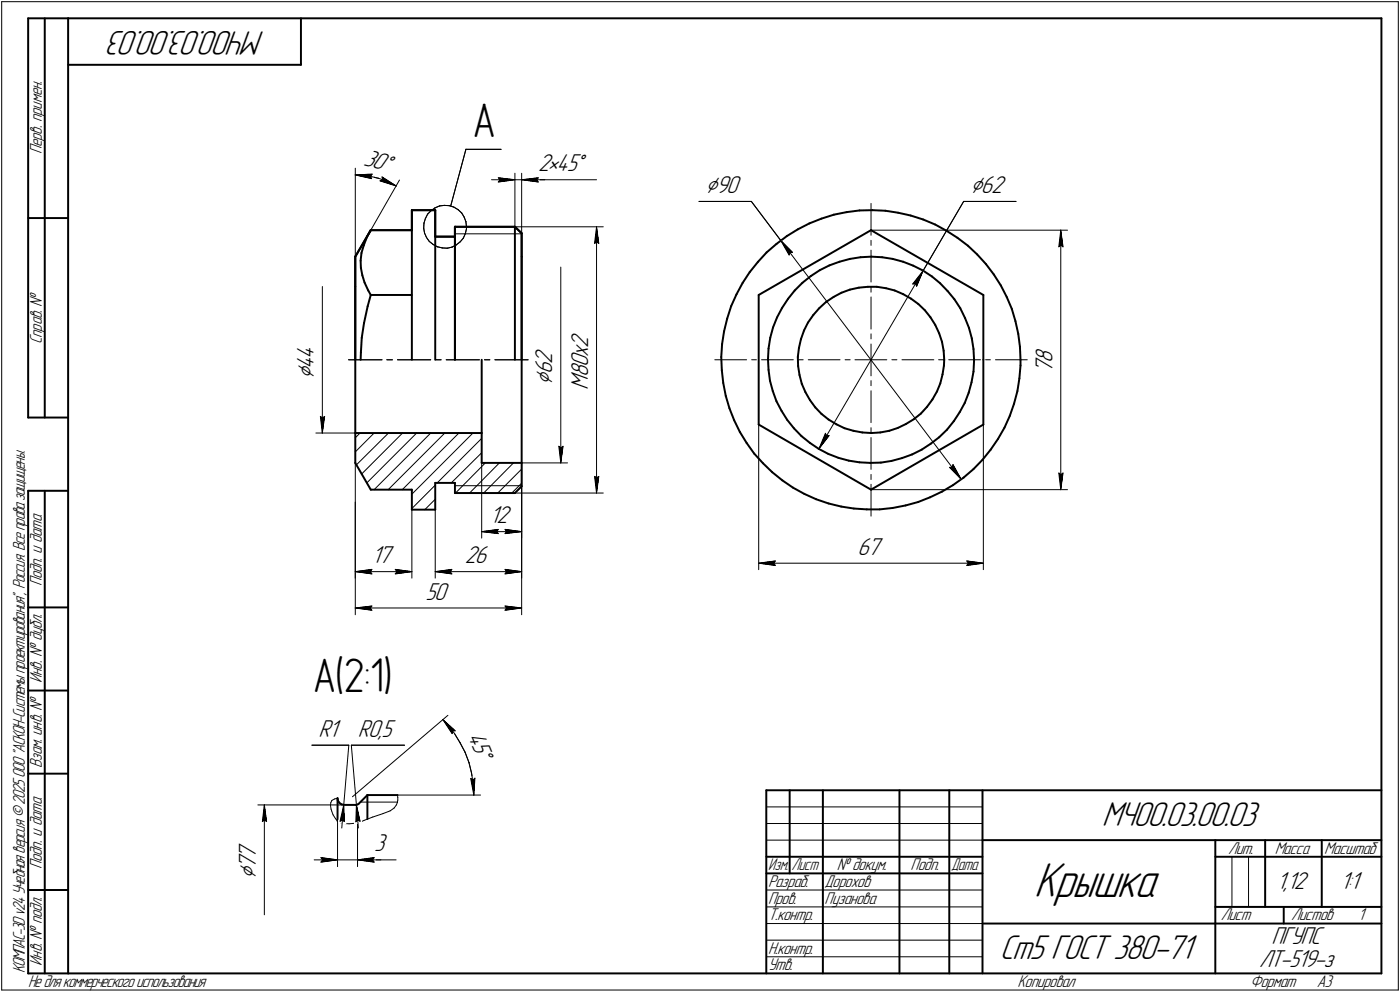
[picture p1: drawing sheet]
<svg xmlns="http://www.w3.org/2000/svg" width="421mm" height="298mm" viewBox="0 0 421 298" stroke-linecap="round" stroke-linejoin="round" font-family="sans-serif">
<defs><g id="words">
<text font-size="15.6" x="311" y="269.4">Крышка</text>
<g font-size="14.6">
<text x="142.1" y="41.3">А</text>
<text x="94.1" y="207.9">А(2:1)</text>
</g>
<g font-size="10.9">
<text x="79.6" y="9.4" transform="rotate(-180 79.6 9.4)">МЧ00.03.00.03</text>
<text x="331.4" y="248.1">МЧ00.03.00.03</text>
<text x="300.7" y="288.1">Ст5 ГОСТ 380-71</text>
</g>
<g font-size="7.8">
<text x="109.1" y="49.6" transform="rotate(15 109.1 49.6)">30°</text>
<text x="161.9" y="51.5">2×45°</text>
<text x="212.2" y="58">⌀90</text>
<text x="291.8" y="58">⌀62</text>
<text x="94.4" y="107.8" transform="rotate(-90 94.4 107.8)">4</text>
<text x="176.9" y="107.3" transform="rotate(-90 176.9 107.3)">х</text>
<text x="176.9" y="104.7" transform="rotate(-90 176.9 104.7)">2</text>
<text x="94.4" y="110.8" transform="rotate(-90 94.4 110.8)">4</text>
<text x="166.1" y="112.4" transform="rotate(-90 166.1 112.4)">6</text>
<text x="166.1" y="109.3" transform="rotate(-90 166.1 109.3)">2</text>
<text x="176.9" y="113.4" transform="rotate(-90 176.9 113.4)">8</text>
<text x="176.9" y="110.4" transform="rotate(-90 176.9 110.4)">0</text>
<text x="316.5" y="112.2" transform="rotate(-90 316.5 112.2)">7</text>
<text x="316.5" y="109.2" transform="rotate(-90 316.5 109.2)">8</text>
<text x="94.4" y="114" transform="rotate(-90 94.4 114)">⌀</text>
<text x="166.1" y="115.6" transform="rotate(-90 166.1 115.6)">⌀</text>
<text x="176.9" y="117.1" transform="rotate(-90 176.9 117.1)">M</text>
<text x="147.3" y="157.2">12</text>
<text x="257.9" y="166.7">67</text>
<text x="111.8" y="169.2">17</text>
<text x="139.8" y="169.2">26</text>
<text x="128" y="180.2">50</text>
<text x="95.8" y="221.4">R1</text>
<text x="107.6" y="221.4">R0,5</text>
<text x="140.6" y="221.1" transform="rotate(68 140.6 221.1)">45°</text>
<text x="112.5" y="255.9">3</text>
<text x="76.9" y="261.1" transform="rotate(-90 76.9 261.1)">7</text>
<text x="76.9" y="258" transform="rotate(-90 76.9 258)">7</text>
<text x="76.9" y="264.3" transform="rotate(-90 76.9 264.3)">⌀</text>
<text x="384.1" y="267.2">1,12</text>
<text x="403.1" y="267.2">1:1</text>
<text x="382.4" y="283.7">ПГУПС</text>
<text x="378.7" y="290.7">ЛТ-519-з</text>
</g>
<g font-size="5.4">
<text x="12.6" y="46.3" transform="rotate(-90 12.6 46.3)">Перв. примен.</text>
<text x="12.6" y="103.4" transform="rotate(-90 12.6 103.4)">Справ. №</text>
<text x="12.6" y="176.1" transform="rotate(-90 12.6 176.1)">Подп. и дата</text>
<text x="12.6" y="205.2" transform="rotate(-90 12.6 205.2)">Инв. № дубл.</text>
<text x="12.6" y="230.9" transform="rotate(-90 12.6 230.9)">Взам. инв. №</text>
<text x="369.3" y="256.6">Лит.</text>
<text x="383.4" y="256.6">Масса</text>
<text x="398.3" y="256.6">Масштаб</text>
<text x="12.6" y="261.1" transform="rotate(-90 12.6 261.1)">Подп. и дата</text>
<text x="251.6" y="261.6">№ докум.</text>
<text x="273.9" y="261.6">Подп.</text>
<text x="231" y="266.6">Разраб.</text>
<text x="248" y="266.6">Дорохов</text>
<text x="231" y="271.6">Пров.</text>
<text x="248" y="271.6">Пузанова</text>
<text x="231" y="276.6">Т.контр.</text>
<text x="367.1" y="276.6">Лист</text>
<text x="388.3" y="276.6">Листов</text>
<text x="408.5" y="276.6">1</text>
<text x="231" y="286.6">Н.контр.</text>
<text x="7.5" y="292.5" transform="rotate(-90 7.5 292.5)">КОМПАС-3Dv24Учебнаяверсия©2025ООО&quot;АСКОН-Системыпроектирования&quot;, Россия. Всеправазащищены.</text>
<text x="12.6" y="290.2" transform="rotate(-90 12.6 290.2)">Инв. № подл.</text>
<text x="231" y="291.6">Утв.</text>
<text x="8.5" y="296.7">Недлякоммерческогоиспользования</text>
<text x="306" y="296.6">Копировал</text>
<text x="376" y="296.6">Формат</text>
<text x="396" y="296.6">A3</text>
</g>
<g font-size="5.3">
<text x="231.1" y="261.6">Изм.</text>
<text x="238.1" y="261.6">Лист</text>
<text x="286.1" y="261.6">Дата</text>
</g>
</g></defs>
<g fill="none" stroke="#000" stroke-width=".59">
<path d="M8.5 5.5v120zM8.5 5.5h12zM13.5 5.5v120zM20.5 5.5v287zM20.5 5.5h395zM20.5 19.5h70zM90.5 5.5v14zM415.5 5.5v287zM8.5 65.5h12zM106.8 77.1v9zM106.8 77.1v31zM108.5 78.3v2.2z"/>
<path d="M108.7 76l-.2 2.3zM109.4 73.7l-.7 2.3zM110.4 71.1l-1 2.6zM111.5 69.2h12.4zM111.5 69.2l-4.7 7.9zM111.5 69.2l-1.1 1.9zM123.9 63.2v6zM123.9 63.2h7zM123.9 63.2v44.9zM130.9 63.2v7.9zM130.9 71.1h5.9zM130.9 63.2v44.9z"/>
<path d="M136.8 68.2v2.9zM136.8 68.2h18.1zM136.8 68.2v39.9zM154.9 68.2l2 1.9zM154.9 68.2v39.9zM156.9 77.1v62zM156.9 70.1v7zM156.9 70.1v38zM227.9 78.7l-2.4 3.1zM230.5 75.9l3-2.6zM230.5 75.9l-2.6 2.8zM233.5 73.3l3.1-2.3z"/>
<path d="M236.6 71l3.3-2.1zM239.9 68.9l3.5-1.8zM243.4 67.1l3.7-1.4zM247.1 65.7l3.7-1.2zM249.4 79.8l3.1-1.1zM250.8 64.5l3.8-.7zM252.5 78.7l3.1-.9zM254.6 63.8l3.9-.6zM255.6 77.8l3.2-.5zM258.5 63.2h3.9zM258.8 77.3l3.2-.2zM262 69.2l33.7 19.4z"/>
<path d="M262 77.1l3.3 .2zM262.4 63.2l3.9 .1zM265.3 77.3l3.2 .5zM266.3 63.3l3.8 .6zM268.5 77.8l3.1 .9zM270.1 63.9l3.8 .9zM271.6 78.7l3.1 1.1zM273.9 64.8l3.7 1.2zM274.7 79.8l2.8 1.5zM277.6 66l3.7 1.5zM281.3 67.5l3.3 1.8zM284.6 69.3l3.4 2.2z"/>
<path d="M288 71.5l3.1 2.3zM291.1 73.8l2.8 2.7zM293.9 76.5l2.6 2.8zM296.5 79.3l2.4 3.2zM106.8 86.1v44zM108.5 80.5l.5 2.2zM109 82.7l.6 2.2zM109.5 97.1l-.7 4.4zM109.6 84.9l1.1 2.4zM110.6 92l-1.1 5.1zM110.7 87.3l.8 1.3zM111.5 88.6l-.9 3.4z"/>
<path d="M111.5 88.6h12.4zM217.8 99.6l-.6 3.8zM218.7 95.8l-.9 3.8zM219.9 92l-1.2 3.8zM221.5 88.5l-1.6 3.5zM223.4 85l-1.9 3.5zM225.5 81.8l-2.1 3.2zM228.2 88.6v39zM228.2 88.6l33.8-19.4zM232.5 98.4l-.9 3.1zM233.7 95.4l-1.2 3zM235.2 92.5l-1.5 2.9z"/>
<path d="M237 89.8l-1.8 2.7zM239 87.3l2.3-2.3zM239 87.3l-2 2.5zM241.3 85l2.5-2zM241.8 99.3l-.9 2.6zM243 96.9l-1.2 2.4zM243.8 83l2.7-1.8zM244.6 94.7l-1.6 2.2zM246.4 92.6l2-1.8zM246.4 92.6l-1.8 2.1zM246.5 81.2l2.9-1.4zM248.4 90.8l2.3-1.6z"/>
<path d="M250.7 89.2l2.4-1.2zM253.1 88l2.5-1zM255.6 87l2.7-.6zM258.3 86.4l2.7-.2zM261 86.2h2.7zM263.7 86.2l2.7 .4zM266.4 86.6l2.7 .7zM269.1 87.3l2.5 1.1zM271.6 88.4l2.4 1.3zM274 89.7l2.2 1.7zM276.2 91.4l1.9 1.8zM277.5 81.3l2.7 1.8z"/>
<path d="M278.1 93.2l1.7 2.1zM279.8 95.3l1.5 2.3zM280.2 83.1l2.5 2zM281.3 97.6l1.1 2.6zM282.7 85.1l2.3 2.4zM285 87.5l2 2.4zM287 89.9l1.8 2.7zM288.8 92.6l1.4 3zM290.2 95.6l1.2 3zM291.4 98.6l.9 3.1zM295.7 88.6v19.5zM298.9 82.5l2.1 3.3z"/>
<path d="M301 85.8l1.8 3.4zM302.8 89.2l1.5 3.6zM304.3 92.8l1.1 3.7zM305.4 96.5l.8 3.8zM108.5 105.9v2.2zM108.8 101.5l-.3 4.4zM144.9 108.1v22zM216.9 107.3l.2 4zM217.1 111.3l.4 3.8zM217.2 103.4l-.3 3.9zM217.5 115.1l.8 3.9zM218.3 119l1.1 3.7z"/>
<path d="M231 107.9l.1 3.3zM231.1 104.7l-.1 3.2zM231.1 111.2l.5 3.2zM231.6 114.4l.8 3.1zM231.6 101.5l-.5 3.2zM232.4 117.5l1.1 3.1zM239.9 107.3l.1 2.7zM240 110l.5 2.7zM240.3 104.6l-.4 2.7zM240.5 112.7l.6 2.6zM240.9 101.9l-.6 2.7zM241.1 115.3l1.1 2.6z"/>
<path d="M242.2 117.9l1.4 2.3zM281.8 117.7l-1.4 2.4zM282.4 100.2l.9 2.5zM282.8 115.2l-1 2.5zM283.3 102.7l.5 2.7zM283.5 112.5l-.7 2.7zM283.8 105.4l.2 2.7zM283.9 109.9l-.4 2.6zM284 108.1l-.1 1.8zM291.3 118l-1.1 3.1zM292.2 114.9l-.9 3.1zM292.3 101.7l.5 3.2z"/>
<path d="M292.8 104.9l.1 3.2zM292.8 111.7l-.6 3.2zM292.9 108.5l-.1 3.2zM292.9 108.1v.4zM295.7 108.1v19.5zM306 117.5l-1 3.8zM306.2 100.3l.5 3.9zM306.6 113.7l-.6 3.8zM306.7 104.2l.2 3.9zM306.9 109.8l-.3 3.9zM306.9 108.1v1.7zM8.5 125.5h12z"/>
<path d="M106.8 130.1h38.1zM106.8 139.1l4.7 8.1zM106.8 130.1v9zM144.9 130.1v9zM144.9 139.1h12zM156.9 139.1v7zM219.4 122.7l1.4 3.6zM220.8 126.3l1.7 3.5zM222.5 129.8l2 3.3zM224.5 133.1l2.3 3.2zM226.8 136.3l2.6 2.9zM228.2 127.6l33.8 19.6z"/>
<path d="M229.4 139.2l2.8 2.7zM233.5 120.6l1.5 2.8zM235 123.4l1.7 2.8zM236.7 126.2l2.1 2.5zM238.8 128.7l2.2 2.4zM241 131.1l2.6 2zM243.6 133.1l2.6 1.8zM243.6 120.2l1.6 2.2zM245.2 122.4l1.9 2zM246.2 134.9l2.9 1.5zM247.1 124.4l2.1 1.7zM249.1 136.4l3 1.2z"/>
<path d="M249.2 126.1l2.3 1.4zM251.5 127.5l2.5 1.2zM252.1 137.6l3.2 .8zM254 128.7l2.6 .8zM255.3 138.4l3.2 .5zM256.6 129.5l2.7 .5zM258.5 138.9l3.2 .2zM259.3 130l2.7 .1zM261.7 139.1l3.2-.1zM262 130.1l2.8-.1zM264.8 130l2.7-.5zM264.9 139l3.2-.5z"/>
<path d="M267.5 129.5l2.5-.9zM268.1 138.5l3.2-.8zM270 128.6l2.5-1.2zM271.3 137.7l3-1.1zM272.5 127.4l2.3-1.4zM274.3 136.6l2.9-1.5zM274.8 126l2.1-1.7zM277.2 135.1l2.7-1.8zM278.8 122.3l-1.9 2zM279.9 133.3l2.5-1.9zM280.4 120.1l-1.6 2.2zM282.4 131.4l2.4-2.3z"/>
<path d="M286.9 126.6l-2.1 2.5zM288.6 123.9l-1.7 2.7zM290.2 121.1l-1.6 2.8zM295.5 138.2l-2.7 2.8zM297.9 135.1l-2.4 3.1zM300.1 131.9l-2.2 3.2zM302.1 128.5l-2 3.4zM303.7 125l-1.6 3.5zM305 121.3l-1.3 3.7zM8.5 147.5v145zM8.5 147.5h12zM13.5 147.5v145z"/>
<path d="M111.5 147.2h12.4zM123.9 153.2h7zM123.9 147.2v6zM130.9 145.1h5.9zM130.9 145.1v8.1zM136.8 145.1v3.1zM136.8 148.2h18.1zM156.9 146.1l-2 2.1zM232.2 141.9l3.1 2.5zM235.3 144.4l3.2 2.2zM238.5 146.6l3.4 1.8zM241.9 148.4l3.5 1.6z"/>
<path d="M245.4 150l3.8 1.3zM249.2 151.3l3.8 .9zM253 152.2l3.8 .6zM256.8 152.8l3.9 .3zM260.7 153.1h3.9zM262 147.2l33.7-19.6zM264.6 153.1l3.9-.4zM268.5 152.7l3.9-.8zM272.4 151.9l3.7-1zM276.1 150.9l3.6-1.5zM279.7 149.4l3.6-1.7zM283.3 147.7l3.3-1.9z"/>
<path d="M286.6 145.8l3.2-2.3zM289.8 143.5l3-2.5zM8.5 182.5h12zM8.5 207.5h12zM8.5 232.5h12zM101.5 239.9l.1 .6zM101.5 239.9v6.8zM110.5 238.9h9zM110.5 238.9v7.2zM110.5 238.9l-2.7 2.7zM230.5 237.5h185zM230.5 237.5v55z"/>
<path d="M237.5 237.5v25zM247.5 237.5v55zM270.5 237.5v55zM285.5 237.5v55zM295.5 237.5v55zM101.6 240.5l.4 .7zM102 241.2l.7 .5zM102.7 241.7l.8 .2zM103.5 241.9h3.6zM107.1 241.9h.2zM107.3 241.9l.5-.3zM230.5 257.5h65z"/>
<path d="M295.5 252.5h120zM365.5 252.5v40zM365.5 257.5h15zM380.5 252.5v20zM380.5 257.5h35zM397.5 252.5v20zM8.5 267.5h12zM230.5 262.5h65zM295.5 277.5h70zM365.5 277.5h50zM365.5 272.5h50zM386.1 272.5v5z"/>
<path d="M8.5 292.5h12zM20.5 292.5h395z"/>
</g>
<g fill="none" stroke="#000" stroke-width=".3">
<path d="M.5 .5v297zM.5 .5h420zM420.5 .5v297zM106.8 52.6h1.4zM106.8 50.5v57.6zM106.8 52.6l5.1-.3zM106.8 52.6l5 1.1zM108.2 52.6l2.9 .3zM111.1 52.9l2.8 .7zM111.3 53l.5 .7zM111.9 52.3l-.6 .7zM113.9 53.6l2.7 .9z"/>
<path d="M114.3 54.4l4.8 1.5zM114.3 54.4l.8-.5zM114.9 53.2l.2 .7zM114.9 53.2l4.2 2.7zM116.6 54.5l2.5 1.4zM120.1 54.1l-8.6 15.1zM140.1 44.9l-4.5 17zM140.1 44.9h10.6zM147.8 54h7.1zM149.9 53.4l5 .6zM149.9 53.4l.5 .6zM149.9 54.7l5-.7z"/>
<path d="M150.4 54l-.5 .7zM154.9 52.1v16.1zM154.9 54h2zM156.9 54h22.5zM156.9 52.1v18zM156.9 54l5 .7zM156.9 54l5-.6zM156.9 54h6.9zM161.4 54l.5 .7zM161.9 53.4l-.5 .6zM127.4 68.6l.3 1.4zM127.5 67.1l-.1 1.5z"/>
<path d="M127.7 70l.6 1.4zM127.9 65.7l-.4 1.4zM128.3 71.4l.8 1.2zM128.6 64.3l-.7 1.4zM129.1 72.6l1.2 .9zM129.6 63.3l1.2-.8zM129.6 63.3l-1 1zM130.3 73.5l1.3 .7zM130.8 62.5l1.4-.6zM131.6 74.2l1.4 .3zM132.2 61.9l1.4-.2zM133 74.5l1.5 .1z"/>
<path d="M133.6 61.7l1.5 .1zM134.5 74.6l1.5-.3zM135.1 61.8l1.4 .4zM136 74.3l1.2-.7zM136.5 62.2l1.3 .8zM136.8 70.3h18.1zM137.2 73.6l1.2-1zM137.8 63l1.1 1zM138.9 64l.7 1.3zM139.4 71.5l-1 1.1zM139.6 65.3l.5 1.3zM140 70.2l-.6 1.3z"/>
<path d="M140.1 66.6l.2 1.6zM140.3 68.7l-.3 1.5zM140.3 68.2v.5zM154.9 70.3h2zM154.9 68.2h26.5zM178.8 73.2l.6-.6zM179.4 68.2l.7 5zM179.4 72.6l.7 .6zM179.4 68.2l-.6 5zM179.4 68.2v80zM210.2 60.5h15.8zM226 60.5l8.8 11.7z"/>
<path d="M234.8 72.2l3.5 3.7zM234.8 72.2l2.5 4.4zM234.8 72.2l54.3 71.8zM237.5 75.9h.8zM237.5 75.9l-.2 .7zM262 61.1v9.6zM262 72.2v1.5zM262 75.2v9.6zM262 69.2h59.1zM289.8 60.5l-12.2 20.9zM289.8 60.5h15.8zM318.4 74.2l.6-.5z"/>
<path d="M319 69.2l.7 5zM319 73.7l.7 .5zM319 69.2l-.6 5zM319 69.2v78zM96.9 86.1v44zM168.7 80.3v58.8zM262 86.3v1.5zM262 89.2v9.7zM274.5 85.3h.8zM275.3 85.3l.4 .7zM277.6 81.4l-1.9 4.6zM277.6 81.4l-3.1 3.9z"/>
<path d="M277.6 81.4l-31.3 53.5zM104.8 108.1h10.1zM116.3 108.1h1.7zM119.5 108.1h10zM131.1 108.1h1.6zM134.2 108.1h10zM145.7 108.1h1.6zM148.8 108.1h10zM215 108.1h9.5zM226.1 108.1h1.4zM229 108.1h9.6zM240.1 108.1h1.5z"/>
<path d="M243.1 108.1h9.5zM254.2 108.1h1.5zM257.1 108.1h4.9zM262 108.1h4.7zM262 117.4v9.6zM262 114.4v1.5zM262 108.1v4.8zM262 100.3v1.6zM262 103.4v4.7zM268.2 108.1h1.5zM271.3 108.1h9.5zM282.3 108.1h1.5z"/>
<path d="M285.3 108.1h9.6zM296.4 108.1h1.5zM299.4 108.1h9.5zM95 130.1h11.8zM96.4 125.1l.5 5zM96.4 125.1l.5 .5zM96.9 125.6l.7-.5zM97.6 125.1l-.7 5zM106.8 135.8l5.7-5.7zM106.8 131.6l1.5-1.5zM106.8 139.1v45.6zM107.2 139.7l9.6-9.6z"/>
<path d="M144.9 139.1v22.6zM146 139.1l-9 9.1zM150.2 139.1l-9 9.1zM154.4 139.1l-8.9 9.1zM156.9 139.1v22.6zM156.9 139.1h13.8zM168.1 134.1l.6 5zM168.1 134.1l.6 .5zM168.7 134.6l.6-.5zM169.3 134.1l-.6 5zM228.2 127.6v43.6zM248.2 130.2l-1.9 4.7z"/>
<path d="M248.2 130.2l.4 .8zM248.6 131l.7-.1zM249.3 130.9l-3 4zM262 131.5v9.6zM262 128.5v1.5zM286.6 139.6l-.3 .9zM286.6 139.6l2.5 4.4zM295.7 127.6v43.6zM106.8 150.9v22.8zM108.8 142.4l12.3-12.3zM110.3 145.1l15-15zM112.5 147.2l17-17.1z"/>
<path d="M116.8 147.2l17-17.1zM121 147.2l17-17.1zM123.9 152.8l7-7zM123.9 148.5l18.3-18.4zM123.9 153.2v20.5zM130.9 150l-3.1 3.2zM130.9 153.2v20.5zM131.5 145.1l13.4-13.4zM135.7 145.1l9.2-9zM136.8 146h20.1zM144.9 159.8l5-.7zM144.9 159.8l5 .6z"/>
<path d="M144.9 159.8h12zM149.4 159.8l.5 .6zM149.7 148.2l7.2-7.2zM149.9 159.1l-.5 .7zM151.9 159.1l.4 .7zM151.9 159.1l5 .7zM152.3 159.8l-.4 .6zM153.9 148.2l3-3zM154.9 148.2h26.5zM156.9 146.1v27.6zM156.9 146v38.7zM178.8 143.2l.6 5z"/>
<path d="M178.8 143.2l.6 .4zM179.4 143.6l.7-.4zM180.1 143.2l-.7 5zM262 145.5v9.6zM262 142.6v1.5zM262 147.2h59.1zM285.6 140.5l3.5 3.5zM285.6 140.5h.7zM318.4 142.2l.6 5zM318.4 142.2l.6 .5zM319 142.7l.7-.5zM319.7 142.2l-.7 5z"/>
<path d="M106.8 171.8l5-.7zM106.8 171.8l5 .7zM106.8 171.8h17.1zM111.3 171.8l.5 .7zM111.8 171.1l-.5 .7zM118.9 172.5l5-.7zM118.9 171.1l.5 .7zM118.9 171.1l5 .7zM119.4 171.8l-.5 .7zM130.9 171.8l5-.7zM130.9 171.8l5 .7zM130.9 171.8h26z"/>
<path d="M135.4 171.8l.5 .7zM135.9 171.1l-.5 .7zM151.9 172.5l5-.7zM151.9 171.1l.4 .7zM151.9 171.1l5 .7zM151.9 160.4l5-.6zM152.3 171.8l-.4 .7zM228.2 169.2l5-.6zM228.2 169.2l5 .7zM228.2 169.2h67.5zM232.7 169.2l.5 .7zM233.2 168.6l-.5 .6z"/>
<path d="M290.7 169.9l5-.7zM290.7 168.6l.6 .6zM290.7 168.6l5 .6zM291.3 169.2l-.6 .7zM106.8 182.7l5-.6zM106.8 182.7l5 .7zM106.8 182.7h50.1zM111.3 182.7l.5 .7zM111.8 182.1l-.5 .6zM151.9 183.4l5-.7zM151.9 182.1l.4 .6zM151.9 182.1l5 .6z"/>
<path d="M152.3 182.7l-.4 .7zM133.2 216.2l1.4 1.6zM133.2 216.2l3.7 3.4zM133.2 216.2l2.8 4.3zM134.6 217.8l2.1 2.6zM136.1 219.6h.8zM136.1 219.6l-.1 .9zM93.8 223.9h11.1zM104.9 223.9l-1.5 18zM105.7 223.9h16zM105.7 223.9l1.5 18zM106 239.4l28.7-24.4z"/>
<path d="M119.5 238.9l.1 .8zM119.5 238.9h25zM119.6 239.7v.8zM136.7 220.4l1.6 2.8zM138.3 223.2l1.6 2.9zM139.9 226.1l1.2 3.1zM141.1 229.2l.7 3.1zM141.6 233.9l.9 5zM141.6 233.9l.6 .5zM141.8 232.3l.5 3.3zM142.2 234.4l.6-.6zM142.3 235.6l.2 3.3z"/>
<path d="M142.8 233.8l-.3 5.1zM77.6 241.9h25.9zM78.9 246.9l.6-.5zM79.5 241.9l.7 5zM79.5 246.4l.7 .5zM79.5 241.9l-.6 5zM79.5 241.9v33zM94.5 258.4h7zM96.5 257.7l5 .7zM96.5 257.7l.5 .7zM96.5 259.1l5-.7zM97 258.4l-.5 .7z"/>
<path d="M99.4 242.1l.2 1.1zM99.5 241.2l-.1 .9zM99.6 243.2l.1 .5zM99.7 240.7l-.2 .5zM99.7 243.7l.5 1.2zM99.8 240.5l.8-.4zM99.8 240.5l-.1 .2zM100.2 244.9l.7 1.1zM100.6 240.1l.9-.2zM100.9 246l.6 .7zM101.5 246.7l.9 .5zM101.5 246.7v13.7z"/>
<path d="M101.5 258.4h6zM102.3 246.8l.7-.4zM102.4 247.2l1.1 .3zM103 246.4l.5 .5zM103.4 241.9l-1.1 4.9zM103.4 241.9l.1 5zM103.4 241.9l-.6 6.9zM103.5 247.5l1.5 .1zM105 247.6l1.8-.2zM106.8 247.4l.7-.1zM107 247l.6-.6zM107.2 241.9l-.2 5.1z"/>
<path d="M107.2 241.9l1.1 4.9zM107.2 241.9l.6 6.9zM107.5 242.5v4.8zM107.5 247.3l.9-.2zM107.5 258.4h11.6zM107.5 247.3v13.1zM107.5 258.4l5 .7zM107.5 258.4l5-.7zM107.5 258.4h7.1zM107.6 246.4l.7 .4zM108.4 241h11.1zM108.4 247.1l1.1-.6z"/>
<path d="M109.5 246.5l1.1-.4zM110.6 246.1l1.5-.6zM112 258.4l.5 .7zM112.1 245.5l3-1zM112.5 257.7l-.5 .7zM115.1 244.5l2.2-.8zM117.3 243.7l1.2-.9zM119.2 241.9l-.7 .9zM119.5 241l-.3 .9zM119.5 240.9v.1zM119.6 240.5l-.1 .4zM230.5 247.5h65z"/>
<path d="M230.5 252.5h65zM230.5 242.5h65zM370.5 257.5v15zM375.5 257.5v15zM230.5 267.5h65zM230.5 272.5h65zM230.5 277.5h65zM.5 297.5h420zM230.5 282.5h65zM230.5 287.5h65z"/>
</g>
<g fill="#fff" stroke="#fff" stroke-width=".3">
<path d="M171.3 99.1h7.1zM171.3 99.2h7.1zM171.3 99.3h7.1zM171.3 99.4h7.1zM171.3 99.5h7.1zM171.3 99.6h7.1zM171.3 99.7h7.1zM171.3 99.7h7.1zM171.3 99.8h7.1zM171.3 99.9h7.1zM171.3 100h7.1zM171.3 100.1h7.1zM171.3 100.2h7.1zM171.3 100.2h7.1zM171.3 100.3h7.1zM171.3 100.4h7.1zM171.3 100.5h7.1zM171.3 100.6h7.1zM171.3 100.7h7.1zM171.3 100.8h7.1zM171.3 100.8h7.1zM171.3 100.9h7.1zM171.3 101h7.1zM171.3 101.1h7.1zM171.3 101.2h7.1zM171.3 101.3h7.1zM171.3 101.3h7.1zM171.3 101.4h7.1zM171.3 101.5h7.1zM171.3 101.6h7.1zM171.3 101.7h7.1zM171.3 101.8h7.1zM171.3 101.9h7.1zM171.3 101.9h7.1zM171.3 102h7.1zM171.3 102.1h7.1zM171.3 102.2h7.1zM171.3 102.3h7.1zM171.3 102.4h7.1zM171.3 102.4h7.1zM171.3 102.5h7.1zM171.3 102.6h7.1zM171.3 102.7h7.1zM171.3 102.8h7.1zM171.3 102.9h7.1zM171.3 103h7.1zM171.3 103h7.1zM171.3 103.1h7.1zM171.3 103.2h7.1zM171.3 103.3h7.1zM171.3 103.4h7.1zM171.3 103.5h7.1zM171.3 103.5h7.1zM171.3 103.6h7.1zM171.3 103.7h7.1zM171.3 103.8h7.1zM171.3 103.9h7.1zM171.3 104h7.1zM171.3 104.1h7.1zM171.3 104.1h7.1zM171.3 104.2h7.1zM171.3 104.3h7.1zM171.3 104.4h7.1zM171.3 104.5h7.1zM171.3 104.6h7.1zM171.3 104.6h7.1zM171.3 104.7h7.1zM171.3 104.8h7.1zM171.3 104.9h7.1zM171.3 105h7.1zM171.3 105.1h7.1zM171.3 105.2h7.1zM171.3 105.2h7.1zM171.3 105.3h7.1zM171.3 105.4h7.1zM171.3 105.5h7.1zM171.3 105.6h7.1zM171.3 105.7h7.1zM171.3 105.7h7.1zM171.3 105.8h7.1zM171.3 105.9h7.1zM171.3 106h7.1zM171.3 106.1h7.1zM171.3 106.2h7.1zM171.3 106.3h7.1zM171.3 106.3h7.1zM171.3 106.4h7.1zM171.3 106.5h7.1zM171.3 106.6h7.1zM171.3 106.7h7.1zM171.3 106.8h7.1zM171.3 106.8h7.1zM171.3 106.9h7.1zM171.3 107h7.1zM171.3 107.1h7.1zM171.3 107.2h7.1zM171.3 107.3h7.1zM171.3 107.4h7.1zM171.3 107.4h7.1zM171.3 107.5h7.1zM171.3 107.6h7.1zM171.3 107.7h7.1zM171.3 107.8h7.1zM171.3 107.9h7.1zM171.3 107.9h7.1zM171.3 108h7.1zM171.3 108.1h7.1zM171.3 108.2h7.1zM171.3 108.3h7.1zM171.3 108.4h7.1zM171.3 108.5h7.1zM171.3 108.5h7.1zM171.3 108.6h7.1zM171.3 108.7h7.1zM171.3 108.8h7.1zM171.3 108.9h7.1zM171.3 109h7.1zM171.3 109.1h7.1zM171.3 109.1h7.1zM171.3 109.2h7.1zM171.3 109.3h7.1zM171.3 109.4h7.1zM171.3 109.5h7.1zM171.3 109.6h7.1zM171.3 109.6h7.1zM171.3 109.7h7.1zM171.3 109.8h7.1zM171.3 109.9h7.1zM171.3 110h7.1zM171.3 110.1h7.1zM171.3 110.2h7.1zM171.3 110.2h7.1zM171.3 110.3h7.1zM171.3 110.4h7.1zM171.3 110.5h7.1zM171.3 110.6h7.1zM171.3 110.7h7.1zM171.3 110.7h7.1zM171.3 110.8h7.1zM171.3 110.9h7.1zM171.3 111h7.1zM171.3 111.1h7.1zM171.3 111.2h7.1zM171.3 111.3h7.1zM171.3 111.3h7.1zM171.3 111.4h7.1zM171.3 111.5h7.1zM171.3 111.6h7.1zM171.3 111.7h7.1zM171.3 111.8h7.1zM171.3 111.8h7.1zM171.3 111.9h7.1zM171.3 112h7.1zM171.3 112.1h7.1zM171.3 112.2h7.1zM171.3 112.3h7.1zM171.3 112.4h7.1zM171.3 112.4h7.1zM171.3 112.5h7.1zM171.3 112.6h7.1zM171.3 112.7h7.1zM171.3 112.8h7.1zM171.3 112.9h7.1zM171.3 112.9h7.1zM171.3 113h7.1zM171.3 113.1h7.1zM171.3 113.2h7.1zM171.3 113.3h7.1zM171.3 113.4h7.1zM171.3 113.5h7.1zM171.3 113.5h7.1zM171.3 113.6h7.1zM171.3 113.7h7.1zM171.3 113.8h7.1zM171.3 113.9h7.1zM171.3 114h7.1zM171.3 114h7.1zM171.3 114.1h7.1zM171.3 114.2h7.1zM171.3 114.3h7.1zM171.3 114.4h7.1zM171.3 114.5h7.1zM171.3 114.6h7.1zM171.3 114.6h7.1zM171.3 114.7h7.1zM171.3 114.8h7.1zM171.3 114.9h7.1zM171.3 115h7.1zM171.3 115.1h7.1zM171.3 115.1h7.1zM171.3 115.2h7.1zM171.3 115.3h7.1zM171.3 115.4h7.1zM171.3 115.5h7.1zM171.3 115.6h7.1zM171.3 115.7h7.1zM171.3 115.7h7.1zM171.3 115.8h7.1zM171.3 115.9h7.1zM171.3 116h7.1zM171.3 116.1h7.1zM171.3 116.2h7.1zM171.3 116.2h7.1zM171.3 116.3h7.1zM171.3 116.4h7.1zM171.3 116.5h7.1zM171.3 116.6h7.1zM171.3 116.7h7.1zM171.3 116.8h7.1zM171.3 116.8h7.1zM171.3 116.9h7.1zM171.3 117h7.1z"/>
<path d="M178.2 142.7h2.5zM178.3 142.7h2.4zM178.3 142.8h2.4zM178.3 142.9h2.4zM178.3 143h2.4zM178.3 143.1h2.4zM178.3 143.2h2.4zM178.3 143.3h2.4zM178.4 143.3h2.2zM178.4 143.4h2.2zM178.4 143.5h2.2zM178.4 143.6h2.2zM178.4 143.7h2.2zM178.4 143.8h2.2zM178.4 143.8h2.2zM178.5 143.9h2zM178.5 144h2zM178.5 144.1h2zM178.5 144.2h2zM178.5 144.3h2zM178.5 144.4h2zM178.5 144.4h2zM178.5 144.5h1.9zM178.6 144.6h1.8zM178.6 144.7h1.8zM178.6 144.8h1.8zM178.6 144.9h1.8zM178.6 144.9h1.8zM178.6 145h1.8zM178.6 145.1h1.8zM178.6 145.2h1.7zM178.6 145.3h1.7zM178.6 145.4h1.7zM178.6 145.5h1.7zM178.6 145.5h1.7zM178.6 145.6h1.7zM178.6 145.7h1.7zM178.7 145.8h1.6zM178.7 145.9h1.6zM178.7 146h1.6zM178.7 146h1.6zM178.7 146.1h1.6zM178.7 146.2h1.6zM178.7 146.3h1.6zM178.7 146.4h1.5zM178.8 146.5h1.4zM178.8 146.6h1.4zM178.9 146.6h1.2zM178.9 146.7h1.2zM178.9 146.8h1.1zM179 146.9h1zM179 147h.9zM179.1 147.1h.8zM179.1 147.2h.8zM179.1 147.2h.7zM179.2 147.3h.6zM179.2 147.4h.5zM179.2 147.5h.5zM179.2 147.6h.5zM179.2 147.7h.5zM179.3 147.7h.4zM179.3 147.8h.3zM179.3 147.9h.3z"/>
<path d="M179.3 68.4h.3zM179.3 68.5h.3zM179.3 68.6h.4zM179.2 68.7h.5zM179.2 68.7h.5zM179.2 68.8h.5zM179.2 68.9h.5zM179.2 69h.6zM179.1 69.1h.7zM179.1 69.2h.8zM179.1 69.3h.8zM179 69.3h.9zM179 69.4h1zM178.9 69.5h1.1zM178.9 69.6h1.2zM178.9 69.7h1.2zM178.8 69.8h1.4zM178.8 69.8h1.4zM178.7 69.9h1.5zM178.7 70h1.6zM178.7 70.1h1.6zM178.7 70.2h1.6zM178.7 70.3h1.6zM178.7 70.4h1.6zM178.7 70.4h1.6zM178.7 70.5h1.6zM178.6 70.6h1.7zM178.6 70.7h1.7zM178.6 70.8h1.7zM178.6 70.9h1.7zM178.6 71h1.7zM178.6 71h1.7zM178.6 71.1h1.7zM178.6 71.2h1.8zM178.6 71.3h1.8zM178.6 71.4h1.8zM178.6 71.5h1.8zM178.6 71.5h1.8zM178.6 71.6h1.8zM178.6 71.7h1.8zM178.5 71.8h1.9zM178.5 71.9h2zM178.5 72h2zM178.5 72.1h2zM178.5 72.1h2zM178.5 72.2h2zM178.5 72.3h2zM178.5 72.4h2zM178.4 72.5h2.2zM178.4 72.6h2.2zM178.4 72.6h2.2zM178.4 72.7h2.2zM178.4 72.8h2.2zM178.4 72.9h2.2zM178.4 73h2.2zM178.3 73.1h2.4zM178.3 73.2h2.4zM178.3 73.2h2.4zM178.3 73.3h2.4zM178.3 73.4h2.4zM178.3 73.5h2.4zM178.3 73.6h2.4z"/>
<path d="M139.8 163.7h8.1zM139.8 163.7h8.1zM139.8 163.8h8.1zM139.8 163.9h8.1zM139.8 164h8.1zM139.8 164.1h8.1zM139.8 164.2h8.1zM139.8 164.3h8.1zM139.8 164.3h8.1zM139.8 164.4h8.1zM139.8 164.5h8.1zM139.8 164.6h8.1zM139.8 164.7h8.1zM139.8 164.8h8.1zM139.8 164.8h8.1zM139.8 164.9h8.1zM139.8 165h8.1zM139.8 165.1h8.1zM139.8 165.2h8.1zM139.8 165.3h8.1zM139.8 165.4h8.1zM139.8 165.4h8.1zM139.8 165.5h8.1zM139.8 165.6h8.1zM139.8 165.7h8.1zM139.8 165.8h8.1zM139.8 165.9h8.1zM139.8 165.9h8.1zM139.8 166h8.1zM139.8 166.1h8.1zM139.8 166.2h8.1zM139.8 166.3h8.1zM139.8 166.4h8.1zM139.8 166.5h8.1zM139.8 166.5h8.1zM139.8 166.6h8.1zM139.8 166.7h8.1zM139.8 166.8h8.1zM139.8 166.9h8.1zM139.8 167h8.1zM139.8 167h8.1zM139.8 167.1h8.1zM139.8 167.2h8.1zM139.8 167.3h8.1zM139.8 167.4h8.1zM139.8 167.5h8.1zM139.8 167.6h8.1zM139.8 167.6h8.1zM139.8 167.7h8.1zM139.8 167.8h8.1zM139.8 167.9h8.1zM139.8 168h8.1zM139.8 168.1h8.1zM139.8 168.1h8.1zM139.8 168.2h8.1zM139.8 168.3h8.1zM139.8 168.4h8.1zM139.8 168.5h8.1zM139.8 168.6h8.1zM139.8 168.7h8.1zM139.8 168.7h8.1zM139.8 168.8h8.1zM139.8 168.9h8.1zM139.8 169h8.1zM139.8 169.1h8.1zM139.8 169.2h8.1zM139.8 169.2h8.1zM139.8 169.3h8.1zM139.8 169.4h8.1zM139.8 169.5h8.1zM139.8 169.6h8.1zM139.8 169.7h8.1zM139.8 169.8h8.1zM139.8 169.8h8.1zM139.8 169.9h8.1zM139.8 170h8.1zM139.8 170.1h8.1zM139.8 170.2h8.1zM139.8 170.3h8.1zM139.8 170.3h8.1zM139.8 170.4h8.1zM139.8 170.5h8.1zM139.8 170.6h8.1zM139.8 170.7h8.1z"/>
<path d="M151.4 170.6h.7zM151.4 170.7h1.3zM151.4 170.8h1.8zM151.4 170.9h2.5zM151.4 170.9h3.1zM151.4 171h3.7zM151.4 171.1h4zM151.4 171.2h4.1zM151.4 171.3h4.3zM151.4 171.4h4.6zM151.4 171.4h4.7zM151.4 171.5h4.9zM151.4 171.6h5.1zM151.4 171.7h5.3zM151.4 171.8h5.5zM151.4 171.9h5.3zM151.4 172h5.1zM151.4 172h4.9zM151.4 172.1h4.7zM151.4 172.2h4.6zM151.4 172.3h4.3zM151.4 172.4h4.1zM151.4 172.5h4zM151.4 172.6h3.7zM151.4 172.6h3zM151.4 172.7h2.3zM151.4 172.8h1.5zM151.4 172.9h.7z"/>
<path d="M135.8 170.6h.6zM135.2 170.7h1.2zM134.5 170.8h1.9zM133.9 170.9h2.5zM133.3 170.9h3.1zM132.7 171h3.7zM132.5 171.1h3.9zM132.3 171.2h4.1zM132.1 171.3h4.3zM131.9 171.4h4.5zM131.7 171.4h4.7zM131.5 171.5h4.9zM131.3 171.6h5.1zM131.1 171.7h5.3zM130.9 171.8h5.5zM131.1 171.9h5.3zM131.3 172h5.1zM131.5 172h4.9zM131.7 172.1h4.7zM131.9 172.2h4.5zM132.1 172.3h4.3zM132.3 172.4h4.1zM132.5 172.5h3.9zM132.7 172.6h3.7zM133.4 172.6h3zM134.2 172.7h2.2zM135 172.8h1.4zM135.7 172.9h.7z"/>
<path d="M127.9 174.6h7.8zM127.9 174.7h7.8zM127.9 174.8h7.8zM127.9 174.8h7.8zM127.9 174.9h7.8zM127.9 175h7.8zM127.9 175.1h7.8zM127.9 175.2h7.8zM127.9 175.3h7.8zM127.9 175.3h7.8zM127.9 175.4h7.8zM127.9 175.5h7.8zM127.9 175.6h7.8zM127.9 175.7h7.8zM127.9 175.8h7.8zM127.9 175.9h7.8zM127.9 175.9h7.8zM127.9 176h7.8zM127.9 176.1h7.8zM127.9 176.2h7.8zM127.9 176.3h7.8zM127.9 176.4h7.8zM127.9 176.4h7.8zM127.9 176.5h7.8zM127.9 176.6h7.8zM127.9 176.7h7.8zM127.9 176.8h7.8zM127.9 176.9h7.8zM127.9 177h7.8zM127.9 177h7.8zM127.9 177.1h7.8zM127.9 177.2h7.8zM127.9 177.3h7.8zM127.9 177.4h7.8zM127.9 177.5h7.8zM127.9 177.5h7.8zM127.9 177.6h7.8zM127.9 177.7h7.8zM127.9 177.8h7.8zM127.9 177.9h7.8zM127.9 178h7.8zM127.9 178.1h7.8zM127.9 178.1h7.8zM127.9 178.2h7.8zM127.9 178.3h7.8zM127.9 178.4h7.8zM127.9 178.5h7.8zM127.9 178.6h7.8zM127.9 178.6h7.8zM127.9 178.7h7.8zM127.9 178.8h7.8zM127.9 178.9h7.8zM127.9 179h7.8zM127.9 179.1h7.8zM127.9 179.2h7.8zM127.9 179.2h7.8zM127.9 179.3h7.8zM127.9 179.4h7.8zM127.9 179.5h7.8zM127.9 179.6h7.8zM127.9 179.7h7.8zM127.9 179.7h7.8zM127.9 179.8h7.8zM127.9 179.9h7.8zM127.9 180h7.8zM127.9 180.1h7.8zM127.9 180.2h7.8zM127.9 180.3h7.8zM127.9 180.3h7.8zM127.9 180.4h7.8zM127.9 180.5h7.8zM127.9 180.6h7.8zM127.9 180.7h7.8zM127.9 180.8h7.8zM127.9 180.8h7.8zM127.9 180.9h7.8zM127.9 181h7.8zM127.9 181.1h7.8zM127.9 181.2h7.8zM127.9 181.3h7.8zM127.9 181.4h7.8zM127.9 181.4h7.8zM127.9 181.5h7.8zM127.9 181.6h7.8zM127.9 181.7h7.8z"/>
<path d="M111.8 181.6h.6zM111.2 181.7h1.2zM110.5 181.8h1.9zM109.9 181.9h2.5zM109.3 181.9h3.1zM108.6 182h3.8zM108.5 182.1h3.9zM108.2 182.2h4.2zM108 182.3h4.4zM107.8 182.4h4.6zM107.5 182.5h4.9zM107.4 182.5h5zM107.1 182.6h5.3zM106.8 182.7h5.6zM107.1 182.8h5.3zM107.3 182.9h5.1zM107.4 183h5zM107.7 183h4.7zM107.9 183.1h4.5zM108 183.2h4.4zM108.3 183.3h4.1zM108.5 183.4h3.9zM108.6 183.5h3.8zM109.3 183.6h3.1zM109.9 183.6h2.5zM110.5 183.7h1.9zM111.2 183.8h1.2zM111.8 183.9h.6z"/>
<path d="M151.4 181.6h.7zM151.4 181.7h1.3zM151.4 181.8h1.8zM151.4 181.9h2.5zM151.4 181.9h3.1zM151.4 182h3.7zM151.4 182.1h4zM151.4 182.2h4.2zM151.4 182.3h4.4zM151.4 182.4h4.6zM151.4 182.5h4.9zM151.4 182.5h5.1zM151.4 182.6h5.3zM151.4 182.7h5.5zM151.4 182.8h5.3zM151.4 182.9h5.1zM151.4 183h4.9zM151.4 183h4.7zM151.4 183.1h4.6zM151.4 183.2h4.3zM151.4 183.3h4.1zM151.4 183.4h4zM151.4 183.5h3.7zM151.4 183.6h3.1zM151.4 183.6h2.5zM151.4 183.7h1.8zM151.4 183.8h1.3zM151.4 183.9h.7z"/>
<path d="M161.9 45.6h15.6zM161.9 45.7h15.6zM161.9 45.8h15.6zM161.9 45.9h15.6zM161.9 46h15.6zM161.9 46.1h15.6zM161.9 46.1h15.6zM161.9 46.2h15.6zM161.9 46.3h15.6zM161.9 46.4h15.6zM161.9 46.5h15.6zM161.9 46.6h15.6zM161.9 46.7h15.6zM161.9 46.7h15.6zM161.9 46.8h15.6zM161.9 46.9h15.6zM161.9 47h15.6zM161.9 47.1h15.6zM161.9 47.2h15.6zM161.9 47.2h15.6zM161.9 47.3h15.6zM161.9 47.4h15.6zM161.9 47.5h15.6zM161.9 47.6h15.6zM161.9 47.7h15.6zM161.9 47.8h15.6zM161.9 47.8h15.6zM161.9 47.9h15.6zM161.9 48h15.6zM161.9 48.1h15.6zM161.9 48.2h15.6zM161.9 48.3h15.6zM161.9 48.3h15.6zM161.9 48.4h15.6zM161.9 48.5h15.6zM161.9 48.6h15.6zM161.9 48.7h15.6zM161.9 48.8h15.6zM161.9 48.9h15.6zM161.9 48.9h15.6zM161.9 49h15.6zM161.9 49.1h15.6zM161.9 49.2h15.6zM161.9 49.3h15.6zM161.9 49.4h15.6zM161.9 49.4h15.6zM161.9 49.5h15.6zM161.9 49.6h15.6zM161.9 49.7h15.6zM161.9 49.8h15.6zM161.9 49.9h15.6zM161.9 50h15.6zM161.9 50h15.6zM161.9 50.1h15.6zM161.9 50.2h15.6zM161.9 50.3h15.6zM161.9 50.4h15.6zM161.9 50.5h15.6zM161.9 50.5h15.6zM161.9 50.6h15.6zM161.9 50.7h15.6zM161.9 50.8h15.6zM161.9 50.9h15.6zM161.9 51h15.6zM161.9 51.1h15.6zM161.9 51.1h15.6zM161.9 51.2h15.6zM161.9 51.3h15.6zM161.9 51.4h15.6zM161.9 51.5h15.6zM161.9 51.6h15.6zM161.9 51.6h15.6zM161.9 51.7h15.6zM161.9 51.8h15.6zM161.9 51.9h15.6zM161.9 52h15.6zM161.9 52.1h15.6zM161.9 52.2h15.6zM161.9 52.2h15.6zM161.9 52.3h15.6zM161.9 52.4h15.6zM161.9 52.5h15.6zM161.9 52.6h15.6zM161.9 52.7h15.6zM161.9 52.7h15.6zM161.9 52.8h15.6zM161.9 52.9h15.6zM161.9 53h15.6z"/>
<path d="M149.4 52.9h.6zM149.4 53h1.2zM149.4 53.1h1.8zM149.4 53.2h2.5zM149.4 53.3h3.1zM149.4 53.3h3.7zM149.4 53.4h3.9zM149.4 53.5h4.2zM149.4 53.6h4.4zM149.4 53.7h4.6zM149.4 53.8h4.9zM149.4 53.8h5zM149.4 53.9h5.3zM149.4 54h5.5zM149.4 54.1h5.3zM149.4 54.2h5.1zM149.4 54.3h4.9zM149.4 54.4h4.7zM149.4 54.4h4.5zM149.4 54.5h4.3zM149.4 54.6h4.1zM149.4 54.7h3.9zM149.4 54.8h3.7zM149.4 54.9h3.1zM149.4 54.9h2.5zM149.4 55h1.8zM149.4 55.1h1.2zM149.4 55.2h.6z"/>
<path d="M161.8 52.9h.6zM161.2 53h1.2zM160.5 53.1h1.9zM159.9 53.2h2.5zM159.3 53.3h3.1zM158.7 53.3h3.7zM158.5 53.4h3.9zM158.2 53.5h4.2zM158.1 53.6h4.3zM157.8 53.7h4.6zM157.6 53.8h4.8zM157.4 53.8h5zM157.1 53.9h5.3zM156.9 54h5.5zM157.1 54.1h5.3zM157.3 54.2h5.1zM157.5 54.3h4.9zM157.7 54.4h4.7zM157.9 54.4h4.5zM158.1 54.5h4.3zM158.3 54.6h4.1zM158.5 54.7h3.9zM158.7 54.8h3.7zM159.3 54.9h3.1zM159.9 54.9h2.5zM160.5 55h1.9zM161.2 55.1h1.2zM161.8 55.2h.6z"/>
<path d="M257.9 161.1h8.1zM257.9 161.2h8.1zM257.9 161.3h8.1zM257.9 161.4h8.1zM257.9 161.5h8.1zM257.9 161.5h8.1zM257.9 161.6h8.1zM257.9 161.7h8.1zM257.9 161.8h8.1zM257.9 161.9h8.1zM257.9 162h8.1zM257.9 162.1h8.1zM257.9 162.1h8.1zM257.9 162.2h8.1zM257.9 162.3h8.1zM257.9 162.4h8.1zM257.9 162.5h8.1zM257.9 162.6h8.1zM257.9 162.6h8.1zM257.9 162.7h8.1zM257.9 162.8h8.1zM257.9 162.9h8.1zM257.9 163h8.1zM257.9 163.1h8.1zM257.9 163.2h8.1zM257.9 163.2h8.1zM257.9 163.3h8.1zM257.9 163.4h8.1zM257.9 163.5h8.1zM257.9 163.6h8.1zM257.9 163.7h8.1zM257.9 163.7h8.1zM257.9 163.8h8.1zM257.9 163.9h8.1zM257.9 164h8.1zM257.9 164.1h8.1zM257.9 164.2h8.1zM257.9 164.3h8.1zM257.9 164.3h8.1zM257.9 164.4h8.1zM257.9 164.5h8.1zM257.9 164.6h8.1zM257.9 164.7h8.1zM257.9 164.8h8.1zM257.9 164.8h8.1zM257.9 164.9h8.1zM257.9 165h8.1zM257.9 165.1h8.1zM257.9 165.2h8.1zM257.9 165.3h8.1zM257.9 165.4h8.1zM257.9 165.4h8.1zM257.9 165.5h8.1zM257.9 165.6h8.1zM257.9 165.7h8.1zM257.9 165.8h8.1zM257.9 165.9h8.1zM257.9 165.9h8.1zM257.9 166h8.1zM257.9 166.1h8.1zM257.9 166.2h8.1zM257.9 166.3h8.1zM257.9 166.4h8.1zM257.9 166.5h8.1zM257.9 166.5h8.1zM257.9 166.6h8.1zM257.9 166.7h8.1zM257.9 166.8h8.1zM257.9 166.9h8.1zM257.9 167h8.1zM257.9 167h8.1zM257.9 167.1h8.1zM257.9 167.2h8.1zM257.9 167.3h8.1zM257.9 167.4h8.1zM257.9 167.5h8.1zM257.9 167.6h8.1zM257.9 167.6h8.1zM257.9 167.7h8.1zM257.9 167.8h8.1zM257.9 167.9h8.1zM257.9 168h8.1zM257.9 168.1h8.1zM257.9 168.1h8.1z"/>
<path d="M233.1 168.1h.6zM232.5 168.1h1.2zM231.8 168.2h1.9zM231.2 168.3h2.5zM230.6 168.4h3.1zM230 168.5h3.7zM229.8 168.6h3.9zM229.6 168.7h4.1zM229.4 168.7h4.3zM229.2 168.8h4.5zM229 168.9h4.7zM228.8 169h4.9zM228.6 169.1h5.1zM228.4 169.2h5.3zM228.2 169.2h5.5zM228.4 169.3h5.3zM228.6 169.4h5.1zM228.8 169.5h4.9zM229 169.6h4.7zM229.2 169.7h4.5zM229.4 169.8h4.3zM229.6 169.8h4.1zM229.8 169.9h3.9zM230 170h3.7zM230.7 170.1h3zM231.5 170.2h2.2zM232.2 170.3h1.5zM233 170.3h.7z"/>
<path d="M290.2 168.1h.7zM290.2 168.1h1.3zM290.2 168.2h1.9zM290.2 168.3h2.6zM290.2 168.4h3.2zM290.2 168.5h3.8zM290.2 168.6h4zM290.2 168.7h4.2zM290.2 168.7h4.4zM290.2 168.8h4.6zM290.2 168.9h4.8zM290.2 169h4.9zM290.2 169.1h5.2zM290.2 169.2h5.4zM290.2 169.2h5.5zM290.2 169.3h5.4zM290.2 169.4h5.2zM290.2 169.5h4.9zM290.2 169.6h4.8zM290.2 169.7h4.6zM290.2 169.8h4.4zM290.2 169.8h4.2zM290.2 169.9h4zM290.2 170h3.8zM290.2 170.1h3.1zM290.2 170.2h2.3zM290.2 170.3h1.6zM290.2 170.3h.8z"/>
<path d="M310.9 104.1h7.2zM310.9 104.1h7.2zM310.9 104.2h7.2zM310.9 104.3h7.2zM310.9 104.4h7.2zM310.9 104.5h7.2zM310.9 104.6h7.2zM310.9 104.6h7.2zM310.9 104.7h7.2zM310.9 104.8h7.2zM310.9 104.9h7.2zM310.9 105h7.2zM310.9 105.1h7.2zM310.9 105.2h7.2zM310.9 105.2h7.2zM310.9 105.3h7.2zM310.9 105.4h7.2zM310.9 105.5h7.2zM310.9 105.6h7.2zM310.9 105.7h7.2zM310.9 105.7h7.2zM310.9 105.8h7.2zM310.9 105.9h7.2zM310.9 106h7.2zM310.9 106.1h7.2zM310.9 106.2h7.2zM310.9 106.3h7.2zM310.9 106.3h7.2zM310.9 106.4h7.2zM310.9 106.5h7.2zM310.9 106.6h7.2zM310.9 106.7h7.2zM310.9 106.8h7.2zM310.9 106.8h7.2zM310.9 106.9h7.2zM310.9 107h7.2zM310.9 107.1h7.2zM310.9 107.2h7.2zM310.9 107.3h7.2zM310.9 107.4h7.2zM310.9 107.4h7.2zM310.9 107.5h7.2zM310.9 107.6h7.2zM310.9 107.7h7.2zM310.9 107.8h7.2zM310.9 107.9h7.2zM310.9 107.9h7.2zM310.9 108h7.2zM310.9 108.1h7.2zM310.9 108.2h7.2zM310.9 108.3h7.2zM310.9 108.4h7.2zM310.9 108.5h7.2zM310.9 108.5h7.2zM310.9 108.6h7.2zM310.9 108.7h7.2zM310.9 108.8h7.2zM310.9 108.9h7.2zM310.9 109h7.2zM310.9 109.1h7.2zM310.9 109.1h7.2zM310.9 109.2h7.2zM310.9 109.3h7.2zM310.9 109.4h7.2zM310.9 109.5h7.2zM310.9 109.6h7.2zM310.9 109.6h7.2zM310.9 109.7h7.2zM310.9 109.8h7.2zM310.9 109.9h7.2zM310.9 110h7.2zM310.9 110.1h7.2zM310.9 110.2h7.2zM310.9 110.2h7.2zM310.9 110.3h7.2zM310.9 110.4h7.2zM310.9 110.5h7.2zM310.9 110.6h7.2zM310.9 110.7h7.2zM310.9 110.7h7.2zM310.9 110.8h7.2zM310.9 110.9h7.2zM310.9 111h7.2zM310.9 111.1h7.2zM310.9 111.2h7.2zM310.9 111.3h7.2zM310.9 111.3h7.2zM310.9 111.4h7.2zM310.9 111.5h7.2zM310.9 111.6h7.2zM310.9 111.7h7.2zM310.9 111.8h7.2zM310.9 111.8h7.2zM310.9 111.9h7.2zM310.9 112h7.2zM310.9 112.1h7.2z"/>
<path d="M317.8 141.6h2.5zM317.9 141.7h2.4zM317.9 141.8h2.4zM317.9 141.9h2.4zM317.9 142h2.4zM317.9 142.1h2.4zM317.9 142.2h2.4zM317.9 142.2h2.4zM318 142.3h2.2zM318 142.4h2.2zM318 142.5h2.2zM318 142.6h2.2zM318 142.7h2.2zM318 142.7h2.2zM318 142.8h2.2zM318.1 142.9h2zM318.1 143h2zM318.1 143.1h2zM318.1 143.2h2zM318.1 143.3h2zM318.1 143.3h2zM318.1 143.4h2zM318.1 143.5h1.9zM318.2 143.6h1.8zM318.2 143.7h1.8zM318.2 143.8h1.8zM318.2 143.8h1.8zM318.2 143.9h1.8zM318.2 144h1.8zM318.2 144.1h1.8zM318.3 144.2h1.7zM318.3 144.3h1.7zM318.3 144.4h1.7zM318.3 144.4h1.7zM318.3 144.5h1.7zM318.3 144.6h1.7zM318.3 144.7h1.7zM318.3 144.8h1.6zM318.3 144.9h1.6zM318.3 144.9h1.6zM318.3 145h1.6zM318.3 145.1h1.6zM318.3 145.2h1.6zM318.3 145.3h1.6zM318.3 145.4h1.5zM318.4 145.5h1.4zM318.4 145.5h1.4zM318.5 145.6h1.2zM318.5 145.7h1.2zM318.5 145.8h1.1zM318.6 145.9h1zM318.6 146h.9zM318.7 146h.8zM318.7 146.1h.8zM318.7 146.2h.7zM318.8 146.3h.6zM318.8 146.4h.6zM318.8 146.5h.6zM318.9 146.6h.4zM318.9 146.6h.4zM318.9 146.7h.4zM318.9 146.8h.3zM318.9 146.9h.3z"/>
<path d="M318.9 69.4h.3zM318.9 69.5h.3zM318.9 69.6h.4zM318.9 69.7h.4zM318.9 69.8h.4zM318.8 69.8h.6zM318.8 69.9h.6zM318.8 70h.6zM318.7 70.1h.7zM318.7 70.2h.8zM318.7 70.3h.8zM318.6 70.4h.9zM318.6 70.4h1zM318.5 70.5h1.1zM318.5 70.6h1.2zM318.5 70.7h1.2zM318.4 70.8h1.4zM318.4 70.9h1.4zM318.3 71h1.5zM318.3 71h1.6zM318.3 71.1h1.6zM318.3 71.2h1.6zM318.3 71.3h1.6zM318.3 71.4h1.6zM318.3 71.5h1.6zM318.3 71.5h1.6zM318.3 71.6h1.7zM318.3 71.7h1.7zM318.3 71.8h1.7zM318.3 71.9h1.7zM318.3 72h1.7zM318.3 72.1h1.7zM318.3 72.1h1.7zM318.2 72.2h1.8zM318.2 72.3h1.8zM318.2 72.4h1.8zM318.2 72.5h1.8zM318.2 72.6h1.8zM318.2 72.6h1.8zM318.2 72.7h1.8zM318.1 72.8h1.9zM318.1 72.9h2zM318.1 73h2zM318.1 73.1h2zM318.1 73.2h2zM318.1 73.2h2zM318.1 73.3h2zM318.1 73.4h2zM318 73.5h2.2zM318 73.6h2.2zM318 73.7h2.2zM318 73.7h2.2zM318 73.8h2.2zM318 73.9h2.2zM318 74h2.2zM317.9 74.1h2.4zM317.9 74.2h2.4zM317.9 74.3h2.4zM317.9 74.3h2.4zM317.9 74.4h2.4zM317.9 74.5h2.4zM317.9 74.6h2.4z"/>
<path d="M147.3 151.6h7.1zM147.3 151.7h7.1zM147.3 151.8h7.1zM147.3 151.9h7.1zM147.3 152h7.1zM147.3 152.1h7.1zM147.3 152.1h7.1zM147.3 152.2h7.1zM147.3 152.3h7.1zM147.3 152.4h7.1zM147.3 152.5h7.1zM147.3 152.6h7.1zM147.3 152.7h7.1zM147.3 152.7h7.1zM147.3 152.8h7.1zM147.3 152.9h7.1zM147.3 153h7.1zM147.3 153.1h7.1zM147.3 153.2h7.1zM147.3 153.2h7.1zM147.3 153.3h7.1zM147.3 153.4h7.1zM147.3 153.5h7.1zM147.3 153.6h7.1zM147.3 153.7h7.1zM147.3 153.8h7.1zM147.3 153.8h7.1zM147.3 153.9h7.1zM147.3 154h7.1zM147.3 154.1h7.1zM147.3 154.2h7.1zM147.3 154.3h7.1zM147.3 154.3h7.1zM147.3 154.4h7.1zM147.3 154.5h7.1zM147.3 154.6h7.1zM147.3 154.7h7.1zM147.3 154.8h7.1zM147.3 154.9h7.1zM147.3 154.9h7.1zM147.3 155h7.1zM147.3 155.1h7.1zM147.3 155.2h7.1zM147.3 155.3h7.1zM147.3 155.4h7.1zM147.3 155.4h7.1zM147.3 155.5h7.1zM147.3 155.6h7.1zM147.3 155.7h7.1zM147.3 155.8h7.1zM147.3 155.9h7.1zM147.3 156h7.1zM147.3 156h7.1zM147.3 156.1h7.1zM147.3 156.2h7.1zM147.3 156.3h7.1zM147.3 156.4h7.1zM147.3 156.5h7.1zM147.3 156.5h7.1zM147.3 156.6h7.1zM147.3 156.7h7.1zM147.3 156.8h7.1zM147.3 156.9h7.1zM147.3 157h7.1zM147.3 157.1h7.1zM147.3 157.1h7.1zM147.3 157.2h7.1zM147.3 157.3h7.1zM147.3 157.4h7.1zM147.3 157.5h7.1zM147.3 157.6h7.1zM147.3 157.6h7.1zM147.3 157.7h7.1zM147.3 157.8h7.1zM147.3 157.9h7.1zM147.3 158h7.1zM147.3 158.1h7.1zM147.3 158.2h7.1zM147.3 158.2h7.1zM147.3 158.3h7.1zM147.3 158.4h7.1zM147.3 158.5h7.1zM147.3 158.6h7.1zM147.3 158.7h7.1z"/>
<path d="M151.4 158.6h.7zM151.4 158.7h1.3zM151.4 158.7h1.8zM151.4 158.8h2.5zM151.4 158.9h3.1zM151.4 159h3.7zM151.4 159.1h4zM151.4 159.2h4.1zM151.4 159.3h4.3zM151.4 159.3h4.6zM151.4 159.4h4.7zM151.4 159.5h4.9zM151.4 159.6h5.1zM151.4 159.7h5.3zM151.4 159.8h5.5zM151.4 159.9h5.3zM151.4 159.9h5.1zM151.4 160h4.9zM151.4 160.1h4.6zM151.4 160.2h4.4zM151.4 160.3h4.2zM151.4 160.4h4zM151.4 160.4h3.7zM151.4 160.5h3.1zM151.4 160.6h2.5zM151.4 160.7h1.8zM151.4 160.8h1.3zM151.4 160.9h.7z"/>
<path d="M149.8 158.6h.6zM149.2 158.7h1.2zM148.5 158.7h1.9zM147.9 158.8h2.5zM147.3 158.9h3.1zM146.6 159h3.8zM146.5 159.1h3.9zM146.3 159.2h4.1zM146 159.3h4.4zM145.9 159.3h4.5zM145.7 159.4h4.7zM145.5 159.5h4.9zM145.3 159.6h5.1zM145.1 159.7h5.3zM144.9 159.8h5.5zM145.1 159.9h5.3zM145.4 159.9h5zM145.5 160h4.9zM145.8 160.1h4.6zM146 160.2h4.4zM146.2 160.3h4.2zM146.5 160.4h3.9zM146.6 160.4h3.8zM147.3 160.5h3.1zM147.9 160.6h2.5zM148.5 160.7h1.9zM149.2 160.8h1.2zM149.8 160.9h.6z"/>
<path d="M160.3 103.8h7.4zM160.3 103.9h7.4zM160.3 104h7.4zM160.3 104.1h7.4zM160.3 104.1h7.4zM160.3 104.2h7.4zM160.3 104.3h7.4zM160.3 104.4h7.4zM160.3 104.5h7.4zM160.3 104.6h7.4zM160.3 104.6h7.4zM160.3 104.7h7.4zM160.3 104.8h7.4zM160.3 104.9h7.4zM160.3 105h7.4zM160.3 105.1h7.4zM160.3 105.2h7.4zM160.3 105.2h7.4zM160.3 105.3h7.4zM160.3 105.4h7.4zM160.3 105.5h7.4zM160.3 105.6h7.4zM160.3 105.7h7.4zM160.3 105.7h7.4zM160.3 105.8h7.4zM160.3 105.9h7.4zM160.3 106h7.4zM160.3 106.1h7.4zM160.3 106.2h7.4zM160.3 106.3h7.4zM160.3 106.3h7.4zM160.3 106.4h7.4zM160.3 106.5h7.4zM160.3 106.6h7.4zM160.3 106.7h7.4zM160.3 106.8h7.4zM160.3 106.8h7.4zM160.3 106.9h7.4zM160.3 107h7.4zM160.3 107.1h7.4zM160.3 107.2h7.4zM160.3 107.3h7.4zM160.3 107.4h7.4zM160.3 107.4h7.4zM160.3 107.5h7.4zM160.3 107.6h7.4zM160.3 107.7h7.4zM160.3 107.8h7.4zM160.3 107.9h7.4zM160.3 107.9h7.4zM160.3 108h7.4zM160.3 108.1h7.4zM160.3 108.2h7.4zM160.3 108.3h7.4zM160.3 108.4h7.4zM160.3 108.5h7.4zM160.3 108.5h7.4zM160.3 108.6h7.4zM160.3 108.7h7.4zM160.3 108.8h7.4zM160.3 108.9h7.4zM160.3 109h7.4zM160.3 109.1h7.4zM160.3 109.1h7.4zM160.3 109.2h7.4zM160.3 109.3h7.4zM160.3 109.4h7.4zM160.3 109.5h7.4zM160.3 109.6h7.4zM160.3 109.6h7.4zM160.3 109.7h7.4zM160.3 109.8h7.4zM160.3 109.9h7.4zM160.3 110h7.4zM160.3 110.1h7.4zM160.3 110.2h7.4zM160.3 110.2h7.4zM160.3 110.3h7.4zM160.3 110.4h7.4zM160.3 110.5h7.4zM160.3 110.6h7.4zM160.3 110.7h7.4zM160.3 110.7h7.4zM160.3 110.8h7.4zM160.3 110.9h7.4zM160.3 111h7.4zM160.3 111.1h7.4zM160.3 111.2h7.4zM160.3 111.3h7.4zM160.3 111.3h7.4zM160.3 111.4h7.4zM160.3 111.5h7.4zM160.3 111.6h7.4zM160.3 111.7h7.4zM160.3 111.8h7.4zM160.3 111.8h7.4zM160.3 111.9h7.4zM160.3 112h7.4zM160.3 112.1h7.4zM160.3 112.2h7.4zM160.3 112.3h7.4zM160.3 112.4h7.4zM160.3 112.4h7.4zM160.3 112.5h7.4zM160.3 112.6h7.4zM160.3 112.7h7.4zM160.3 112.8h7.4zM160.3 112.9h7.4zM160.3 112.9h7.4zM160.3 113h7.4zM160.3 113.1h7.4zM160.3 113.2h7.4zM160.3 113.3h7.4zM160.3 113.4h7.4zM160.3 113.5h7.4zM160.3 113.5h7.4zM160.3 113.6h7.4zM160.3 113.7h7.4zM160.3 113.8h7.4zM160.3 113.9h7.4zM160.3 114h7.4zM160.3 114h7.4zM160.3 114.1h7.4zM160.3 114.2h7.4zM160.3 114.3h7.4zM160.3 114.4h7.4zM160.3 114.5h7.4zM160.3 114.6h7.4zM160.3 114.6h7.4zM160.3 114.7h7.4zM160.3 114.8h7.4zM160.3 114.9h7.4zM160.3 115h7.4zM160.3 115.1h7.4zM160.3 115.1h7.4zM160.3 115.2h7.4zM160.3 115.3h7.4zM160.3 115.4h7.4zM160.3 115.5h7.4z"/>
<path d="M167.5 133.6h2.4zM167.6 133.7h2.3zM167.6 133.8h2.3zM167.6 133.9h2.3zM167.6 133.9h2.3zM167.6 134h2.3zM167.6 134.1h2.3zM167.6 134.2h2.3zM167.6 134.3h2.2zM167.6 134.4h2.2zM167.6 134.5h2.2zM167.6 134.5h2.2zM167.6 134.6h2.2zM167.6 134.7h2.2zM167.6 134.8h2.2zM167.7 134.9h2.1zM167.7 135h2.1zM167.7 135h2.1zM167.7 135.1h2.1zM167.7 135.2h2.1zM167.7 135.3h2.1zM167.7 135.4h2.1zM167.7 135.5h2zM167.8 135.6h1.9zM167.8 135.6h1.9zM167.8 135.7h1.9zM167.8 135.8h1.9zM167.8 135.9h1.9zM167.8 136h1.9zM167.8 136.1h1.9zM167.9 136.1h1.7zM167.9 136.2h1.7zM167.9 136.3h1.7zM167.9 136.4h1.7zM167.9 136.5h1.7zM167.9 136.6h1.7zM167.9 136.7h1.7zM168 136.7h1.5zM168 136.8h1.5zM168 136.9h1.5zM168 137h1.5zM168 137.1h1.5zM168 137.2h1.5zM168 137.2h1.5zM168 137.3h1.4zM168.1 137.4h1.3zM168.1 137.5h1.3zM168.1 137.6h1.2zM168.1 137.7h1.2zM168.1 137.8h1.1zM168.2 137.8h1zM168.2 137.9h1zM168.3 138h.9zM168.3 138.1h.9zM168.3 138.2h.8zM168.4 138.3h.7zM168.4 138.3h.6zM168.4 138.4h.6zM168.5 138.5h.4zM168.5 138.6h.4zM168.6 138.7h.3zM168.6 138.8h.2zM168.6 138.9h.2z"/>
<path d="M88.6 102.3h7.4zM88.6 102.4h7.4zM88.6 102.4h7.4zM88.6 102.5h7.4zM88.6 102.6h7.4zM88.6 102.7h7.4zM88.6 102.8h7.4zM88.6 102.9h7.4zM88.6 103h7.4zM88.6 103h7.4zM88.6 103.1h7.4zM88.6 103.2h7.4zM88.6 103.3h7.4zM88.6 103.4h7.4zM88.6 103.5h7.4zM88.6 103.5h7.4zM88.6 103.6h7.4zM88.6 103.7h7.4zM88.6 103.8h7.4zM88.6 103.9h7.4zM88.6 104h7.4zM88.6 104.1h7.4zM88.6 104.1h7.4zM88.6 104.2h7.4zM88.6 104.3h7.4zM88.6 104.4h7.4zM88.6 104.5h7.4zM88.6 104.6h7.4zM88.6 104.6h7.4zM88.6 104.7h7.4zM88.6 104.8h7.4zM88.6 104.9h7.4zM88.6 105h7.4zM88.6 105.1h7.4zM88.6 105.2h7.4zM88.6 105.2h7.4zM88.6 105.3h7.4zM88.6 105.4h7.4zM88.6 105.5h7.4zM88.6 105.6h7.4zM88.6 105.7h7.4zM88.6 105.7h7.4zM88.6 105.8h7.4zM88.6 105.9h7.4zM88.6 106h7.4zM88.6 106.1h7.4zM88.6 106.2h7.4zM88.6 106.3h7.4zM88.6 106.3h7.4zM88.6 106.4h7.4zM88.6 106.5h7.4zM88.6 106.6h7.4zM88.6 106.7h7.4zM88.6 106.8h7.4zM88.6 106.8h7.4zM88.6 106.9h7.4zM88.6 107h7.4zM88.6 107.1h7.4zM88.6 107.2h7.4zM88.6 107.3h7.4zM88.6 107.4h7.4zM88.6 107.4h7.4zM88.6 107.5h7.4zM88.6 107.6h7.4zM88.6 107.7h7.4zM88.6 107.8h7.4zM88.6 107.9h7.4zM88.6 107.9h7.4zM88.6 108h7.4zM88.6 108.1h7.4zM88.6 108.2h7.4zM88.6 108.3h7.4zM88.6 108.4h7.4zM88.6 108.5h7.4zM88.6 108.5h7.4zM88.6 108.6h7.4zM88.6 108.7h7.4zM88.6 108.8h7.4zM88.6 108.9h7.4zM88.6 109h7.4zM88.6 109.1h7.4zM88.6 109.1h7.4zM88.6 109.2h7.4zM88.6 109.3h7.4zM88.6 109.4h7.4zM88.6 109.5h7.4zM88.6 109.6h7.4zM88.6 109.6h7.4zM88.6 109.7h7.4zM88.6 109.8h7.4zM88.6 109.9h7.4zM88.6 110h7.4zM88.6 110.1h7.4zM88.6 110.2h7.4zM88.6 110.2h7.4zM88.6 110.3h7.4zM88.6 110.4h7.4zM88.6 110.5h7.4zM88.6 110.6h7.4zM88.6 110.7h7.4zM88.6 110.7h7.4zM88.6 110.8h7.4zM88.6 110.9h7.4zM88.6 111h7.4zM88.6 111.1h7.4zM88.6 111.2h7.4zM88.6 111.3h7.4zM88.6 111.3h7.4zM88.6 111.4h7.4zM88.6 111.5h7.4zM88.6 111.6h7.4zM88.6 111.7h7.4zM88.6 111.8h7.4zM88.6 111.8h7.4zM88.6 111.9h7.4zM88.6 112h7.4zM88.6 112.1h7.4zM88.6 112.2h7.4zM88.6 112.3h7.4zM88.6 112.4h7.4zM88.6 112.4h7.4zM88.6 112.5h7.4zM88.6 112.6h7.4zM88.6 112.7h7.4zM88.6 112.8h7.4zM88.6 112.9h7.4zM88.6 112.9h7.4zM88.6 113h7.4zM88.6 113.1h7.4zM88.6 113.2h7.4zM88.6 113.3h7.4zM88.6 113.4h7.4zM88.6 113.5h7.4zM88.6 113.5h7.4zM88.6 113.6h7.4zM88.6 113.7h7.4zM88.6 113.8h7.4zM88.6 113.9h7.4zM88.6 114h7.4z"/>
<path d="M95.8 124.6h2.4zM95.8 124.7h2.4zM95.8 124.8h2.4zM95.8 124.9h2.4zM95.8 125h2.4zM95.8 125.1h2.4zM95.8 125.1h2.4zM95.8 125.2h2.4zM95.9 125.3h2.2zM95.9 125.4h2.2zM95.9 125.5h2.2zM95.9 125.6h2.2zM95.9 125.6h2.2zM95.9 125.7h2.2zM95.9 125.8h2.2zM96 125.9h2zM96 126h2zM96 126.1h2zM96 126.2h2zM96 126.2h2zM96 126.3h2zM96 126.4h2zM96 126.5h2zM96.1 126.6h1.9zM96.1 126.7h1.9zM96.1 126.7h1.9zM96.1 126.8h1.9zM96.1 126.9h1.9zM96.1 127h1.9zM96.1 127.1h1.9zM96.2 127.2h1.7zM96.2 127.3h1.7zM96.2 127.3h1.7zM96.2 127.4h1.7zM96.2 127.5h1.7zM96.2 127.6h1.7zM96.2 127.7h1.7zM96.3 127.8h1.5zM96.3 127.8h1.5zM96.3 127.9h1.5zM96.3 128h1.5zM96.3 128.1h1.5zM96.3 128.2h1.5zM96.3 128.3h1.5zM96.3 128.4h1.4zM96.4 128.4h1.3zM96.4 128.5h1.3zM96.4 128.6h1.2zM96.4 128.7h1.2zM96.4 128.8h1.1zM96.5 128.9h1zM96.5 128.9h1zM96.6 129h.9zM96.6 129.1h.9zM96.6 129.2h.8zM96.7 129.3h.7zM96.7 129.4h.6zM96.7 129.5h.6zM96.8 129.5h.4zM96.8 129.6h.4zM96.9 129.7h.3zM96.9 129.8h.2zM96.9 129.9h.2z"/>
<path d="M286.7 139h.2zM286.5 139.1h.4zM286.4 139.2h.5zM286.3 139.3h.7zM286.2 139.4h.8zM286 139.4h1.1zM285.9 139.5h1.3zM285.7 139.6h1.5zM285.7 139.7h1.6zM285.6 139.8h1.7zM285.5 139.9h1.9zM285.4 140h2zM285.2 140h2.2zM285.2 140.1h2.3zM285.1 140.2h2.4zM285 140.3h2.6zM284.8 140.4h2.8zM284.9 140.5h2.8zM285 140.5h2.7zM285.1 140.6h2.7zM285.2 140.7h2.7zM285.2 140.8h2.7zM285.3 140.9h2.7zM285.4 141h2.6zM285.5 141.1h2.5zM285.6 141.1h2.5zM285.7 141.2h2.4zM285.7 141.3h2.5zM285.8 141.4h2.4zM285.9 141.5h2.4zM286 141.6h2.3zM286.1 141.6h2.3zM286.2 141.7h2.3zM286.3 141.8h2.2zM286.3 141.9h2.2zM286.4 142h2.1zM286.5 142.1h2.1zM286.6 142.2h2zM286.7 142.2h2zM286.8 142.3h1.9zM286.9 142.4h1.8zM286.9 142.5h1.8zM287 142.6h1.8zM287.1 142.7h1.7zM287.2 142.7h1.6zM287.3 142.8h1.5zM287.4 142.9h1.5zM287.4 143h1.5zM287.4 143.1h1.5zM287.6 143.2h1.3zM287.8 143.3h1.1zM288 143.3h1zM288 143.4h1zM288.2 143.5h.8zM288.4 143.6h.6zM288.5 143.7h.6zM288.6 143.8h.5zM288.8 143.8h.3z"/>
<path d="M234.9 72.4h.2zM234.9 72.5h.3zM234.9 72.6h.5zM234.9 72.6h.6zM234.9 72.7h.7zM234.9 72.8h.9zM235 72.9h1zM235 73h1.1zM235 73.1h1.2zM235 73.2h1.4zM235.1 73.2h1.4zM235.1 73.3h1.5zM235.1 73.4h1.5zM235.2 73.5h1.5zM235.2 73.6h1.6zM235.2 73.7h1.7zM235.2 73.7h1.8zM235.3 73.8h1.8zM235.3 73.9h1.9zM235.3 74h1.9zM235.3 74.1h2zM235.4 74.2h2zM235.5 74.3h2zM235.5 74.3h2.1zM235.5 74.4h2.2zM235.5 74.5h2.2zM235.6 74.6h2.2zM235.6 74.7h2.3zM235.7 74.8h2.3zM235.8 74.8h2.3zM235.8 74.9h2.4zM235.9 75h2.4zM235.9 75.1h2.4zM236 75.2h2.4zM236 75.3h2.5zM236.1 75.4h2.5zM236.1 75.4h2.6zM236.1 75.5h2.7zM236.2 75.6h2.6zM236.2 75.7h2.7zM236.3 75.8h2.7zM236.3 75.9h2.8zM236.4 75.9h2.6zM236.4 76h2.5zM236.5 76.1h2.3zM236.6 76.2h2.1zM236.6 76.3h2zM236.6 76.4h1.8zM236.6 76.5h1.7zM236.7 76.5h1.6zM236.7 76.6h1.4zM236.8 76.7h1.2zM236.9 76.8h1zM236.9 76.9h.9zM237 77h.7zM237 77h.6zM237.1 77.1h.4zM237.1 77.2h.3zM237.2 77.3h.1z"/>
<path d="M212.3 52.2h11.6zM212.3 52.2h11.6zM212.3 52.3h11.6zM212.3 52.4h11.6zM212.3 52.5h11.6zM212.3 52.6h11.6zM212.3 52.7h11.6zM212.3 52.7h11.6zM212.3 52.8h11.6zM212.3 52.9h11.6zM212.3 53h11.6zM212.3 53.1h11.6zM212.3 53.2h11.6zM212.3 53.3h11.6zM212.3 53.3h11.6zM212.3 53.4h11.6zM212.3 53.5h11.6zM212.3 53.6h11.6zM212.3 53.7h11.6zM212.3 53.8h11.6zM212.3 53.8h11.6zM212.3 53.9h11.6zM212.3 54h11.6zM212.3 54.1h11.6zM212.3 54.2h11.6zM212.3 54.3h11.6zM212.3 54.4h11.6zM212.3 54.4h11.6zM212.3 54.5h11.6zM212.3 54.6h11.6zM212.3 54.7h11.6zM212.3 54.8h11.6zM212.3 54.9h11.6zM212.3 54.9h11.6zM212.3 55h11.6zM212.3 55.1h11.6zM212.3 55.2h11.6zM212.3 55.3h11.6zM212.3 55.4h11.6zM212.3 55.5h11.6zM212.3 55.5h11.6zM212.3 55.6h11.6zM212.3 55.7h11.6zM212.3 55.8h11.6zM212.3 55.9h11.6zM212.3 56h11.6zM212.3 56h11.6zM212.3 56.1h11.6zM212.3 56.2h11.6zM212.3 56.3h11.6zM212.3 56.4h11.6zM212.3 56.5h11.6zM212.3 56.6h11.6zM212.3 56.6h11.6zM212.3 56.7h11.6zM212.3 56.8h11.6zM212.3 56.9h11.6zM212.3 57h11.6zM212.3 57.1h11.6zM212.3 57.1h11.6zM212.3 57.2h11.6zM212.3 57.3h11.6zM212.3 57.4h11.6zM212.3 57.5h11.6zM212.3 57.6h11.6zM212.3 57.7h11.6zM212.3 57.7h11.6zM212.3 57.8h11.6zM212.3 57.9h11.6zM212.3 58h11.6zM212.3 58.1h11.6zM212.3 58.2h11.6zM212.3 58.3h11.6zM212.3 58.3h11.6zM212.3 58.4h11.6zM212.3 58.5h11.6zM212.3 58.6h11.6zM212.3 58.7h11.6zM212.3 58.8h11.6zM212.3 58.8h11.6zM212.3 58.9h11.6zM212.3 59h11.6zM212.3 59.1h11.6zM212.3 59.2h11.6zM212.3 59.3h11.6zM212.3 59.4h11.6zM212.3 59.4h11.6z"/>
<path d="M111.8 163.7h7.1zM111.8 163.7h7.1zM111.8 163.8h7.1zM111.8 163.9h7.1zM111.8 164h7.1zM111.8 164.1h7.1zM111.8 164.2h7.1zM111.8 164.3h7.1zM111.8 164.3h7.1zM111.8 164.4h7.1zM111.8 164.5h7.1zM111.8 164.6h7.1zM111.8 164.7h7.1zM111.8 164.8h7.1zM111.8 164.8h7.1zM111.8 164.9h7.1zM111.8 165h7.1zM111.8 165.1h7.1zM111.8 165.2h7.1zM111.8 165.3h7.1zM111.8 165.4h7.1zM111.8 165.4h7.1zM111.8 165.5h7.1zM111.8 165.6h7.1zM111.8 165.7h7.1zM111.8 165.8h7.1zM111.8 165.9h7.1zM111.8 165.9h7.1zM111.8 166h7.1zM111.8 166.1h7.1zM111.8 166.2h7.1zM111.8 166.3h7.1zM111.8 166.4h7.1zM111.8 166.5h7.1zM111.8 166.5h7.1zM111.8 166.6h7.1zM111.8 166.7h7.1zM111.8 166.8h7.1zM111.8 166.9h7.1zM111.8 167h7.1zM111.8 167h7.1zM111.8 167.1h7.1zM111.8 167.2h7.1zM111.8 167.3h7.1zM111.8 167.4h7.1zM111.8 167.5h7.1zM111.8 167.6h7.1zM111.8 167.6h7.1zM111.8 167.7h7.1zM111.8 167.8h7.1zM111.8 167.9h7.1zM111.8 168h7.1zM111.8 168.1h7.1zM111.8 168.1h7.1zM111.8 168.2h7.1zM111.8 168.3h7.1zM111.8 168.4h7.1zM111.8 168.5h7.1zM111.8 168.6h7.1zM111.8 168.7h7.1zM111.8 168.7h7.1zM111.8 168.8h7.1zM111.8 168.9h7.1zM111.8 169h7.1zM111.8 169.1h7.1zM111.8 169.2h7.1zM111.8 169.2h7.1zM111.8 169.3h7.1zM111.8 169.4h7.1zM111.8 169.5h7.1zM111.8 169.6h7.1zM111.8 169.7h7.1zM111.8 169.8h7.1zM111.8 169.8h7.1zM111.8 169.9h7.1zM111.8 170h7.1zM111.8 170.1h7.1zM111.8 170.2h7.1zM111.8 170.3h7.1zM111.8 170.3h7.1zM111.8 170.4h7.1zM111.8 170.5h7.1zM111.8 170.6h7.1zM111.8 170.7h7.1z"/>
<path d="M118.4 170.6h.6zM118.4 170.7h1.2zM118.4 170.8h1.8zM118.4 170.9h2.5zM118.4 170.9h3.1zM118.4 171h3.7zM118.4 171.1h3.9zM118.4 171.2h4.1zM118.4 171.3h4.3zM118.4 171.4h4.5zM118.4 171.4h4.7zM118.4 171.5h4.9zM118.4 171.6h5.1zM118.4 171.7h5.3zM118.4 171.8h5.5zM118.4 171.9h5.3zM118.4 172h5.1zM118.4 172h4.9zM118.4 172.1h4.7zM118.4 172.2h4.5zM118.4 172.3h4.3zM118.4 172.4h4.1zM118.4 172.5h3.9zM118.4 172.6h3.7zM118.4 172.6h3zM118.4 172.7h2.2zM118.4 172.8h1.5zM118.4 172.9h.7z"/>
<path d="M111.8 170.6h.6zM111.2 170.7h1.2zM110.5 170.8h1.9zM109.9 170.9h2.5zM109.3 170.9h3.1zM108.6 171h3.8zM108.5 171.1h3.9zM108.3 171.2h4.1zM108 171.3h4.4zM107.9 171.4h4.5zM107.7 171.4h4.7zM107.4 171.5h5zM107.3 171.6h5.1zM107.1 171.7h5.3zM106.8 171.8h5.6zM107.1 171.9h5.3zM107.3 172h5.1zM107.4 172h5zM107.7 172.1h4.7zM107.9 172.2h4.5zM108 172.3h4.4zM108.3 172.4h4.1zM108.5 172.5h3.9zM108.6 172.6h3.8zM109.4 172.6h3zM110.2 172.7h2.2zM110.9 172.8h1.5zM111.7 172.9h.7z"/>
<path d="M110.6 44.1h.3zM110.6 44.2h.7zM110.6 44.3h1zM110.5 44.4h1.4zM110.5 44.4h1.7zM110.5 44.5h2zM110.5 44.6h2.4zM110.4 44.7h2.8zM110.4 44.8h3.1zM110.4 44.9h3.4zM110.4 45h3.7zM110.3 45h4.2zM110.3 45.1h4.4zM110.3 45.2h4.8zM110.3 45.3h5.1zM110.2 45.4h5.5zM110.2 45.5h5.9zM110.2 45.6h6.1zM110.2 45.6h6.5zM110.2 45.7h6.8zM110.2 45.8h7.1zM110.2 45.9h7.4zM110.1 46h7.8zM110.1 46.1h8.2zM110.1 46.1h8.5zM110.1 46.2h8.8zM110 46.3h9.2zM110 46.4h9.5zM110 46.5h9.9zM110 46.6h10.1zM109.9 46.7h10.2zM109.9 46.7h10.2zM109.9 46.8h10.2zM109.9 46.9h10.2zM109.8 47h10.3zM109.8 47.1h10.3zM109.8 47.2h10.3zM109.8 47.2h10.2zM109.7 47.3h10.3zM109.7 47.4h10.3zM109.7 47.5h10.3zM109.6 47.6h10.3zM109.6 47.7h10.3zM109.6 47.8h10.3zM109.6 47.8h10.3zM109.6 47.9h10.2zM109.6 48h10.2zM109.6 48.1h10.2zM109.6 48.2h10.2zM109.5 48.3h10.2zM109.5 48.3h10.2zM109.5 48.4h10.2zM109.5 48.5h10.1zM109.4 48.6h10.2zM109.4 48.7h10.2zM109.4 48.8h10.2zM109.4 48.9h10.1zM109.3 48.9h10.2zM109.3 49h10.2zM109.3 49.1h10.2zM109.3 49.2h10.2zM109.2 49.3h10.3zM109.2 49.4h10.3zM109.2 49.4h10.3zM109.1 49.5h10.3zM109.1 49.6h10.3zM109.1 49.7h10.3zM109.1 49.8h10.3zM109.1 49.9h10.2zM109.1 50h10.2zM109.1 50h10.2zM109.1 50.1h10.1zM109 50.2h10.2zM109 50.3h10.2zM109 50.4h10.2zM109 50.5h10.1zM108.9 50.5h10.2zM108.9 50.6h10.2zM108.9 50.7h10.2zM108.9 50.8h10.1zM108.8 50.9h10.2zM108.8 51h10.2zM108.8 51.1h10.2zM108.7 51.1h10.3zM109.1 51.2h9.9zM109.4 51.3h9.6zM109.7 51.4h9.3zM110.1 51.5h8.8zM110.3 51.6h8.6zM110.7 51.6h8.2zM111 51.7h7.9zM111.3 51.8h7.5zM111.6 51.9h7.2zM111.9 52h6.9zM112.3 52.1h6.4zM112.6 52.2h6.1zM112.9 52.2h5.8zM113.2 52.3h5.5zM113.5 52.4h5.1zM113.9 52.5h4.7zM114.2 52.6h4.4zM114.5 52.7h4.1zM114.8 52.7h3.7zM115.1 52.8h3.4zM115.5 52.9h3zM115.7 53h2.8zM116.1 53.1h2.3zM116.4 53.2h2zM116.8 53.3h1.6zM117 53.3h1.4zM117.3 53.4h1.1zM117.7 53.5h.7zM118 53.6h.4z"/>
<path d="M114.6 52.5h.2zM114.6 52.6h.4zM114.6 52.7h.5zM114.6 52.7h.6zM114.5 52.8h.8zM114.5 52.9h1zM114.4 53h1.3zM114.4 53.1h1.3zM114.3 53.2h1.6zM114.3 53.3h1.7zM114.2 53.3h2zM114.2 53.4h2zM114.1 53.5h2.3zM114.1 53.6h2.5zM114.1 53.7h2.6zM114 53.8h2.8zM114 53.8h2.9zM114 53.9h3.1zM114 54h3.3zM113.9 54.1h3.4zM113.9 54.2h3.6zM113.9 54.3h3.7zM113.8 54.4h4zM113.8 54.4h4.1zM113.7 54.5h4.2zM113.7 54.6h4.3zM113.6 54.7h4.5zM114 54.8h4.2zM114.2 54.9h4.1zM114.5 54.9h3.9zM114.7 55h3.7zM115.1 55.1h3.4zM115.3 55.2h3.2zM115.6 55.3h3zM115.8 55.4h2.9zM116.2 55.5h2.6zM116.4 55.5h2.5zM116.7 55.6h2.3zM116.9 55.7h2.1zM117.2 55.8h1.9z"/>
<path d="M110.6 51.9h1.8zM108.7 52h3.7zM108.5 52.1h3.9zM108.2 52.2h4.2zM107.9 52.2h4.5zM107.7 52.3h4.7zM107.4 52.4h5zM107.2 52.5h5.2zM106.8 52.6h5.6zM107 52.7h5.4zM107.2 52.7h5.2zM107.4 52.8h5zM107.5 52.9h4.9zM107.7 53h4.7zM107.9 53.1h4.5zM108 53.2h4.4zM108.2 53.3h4.2zM108.4 53.3h4zM108.5 53.4h3.9zM109 53.5h3.4zM109.3 53.6h3.1zM109.6 53.7h2.7zM110.1 53.8h2.2zM110.4 53.8h1.9zM110.7 53.9h1.6zM111.2 54h1.1zM111.5 54.1h.8zM111.8 54.2h.5z"/>
<path d="M248 129.6h.2zM248 129.7h.3zM247.9 129.8h.6zM247.9 129.9h.8zM247.8 130h1zM247.8 130h1.2zM247.8 130.1h1.3zM247.7 130.2h1.6zM247.7 130.3h1.7zM247.6 130.4h2zM247.6 130.5h2.1zM247.6 130.6h2.3zM247.6 130.6h2.4zM247.6 130.7h2.5zM247.5 130.8h2.6zM247.5 130.9h2.5zM247.4 131h2.5zM247.4 131.1h2.5zM247.3 131.1h2.6zM247.3 131.2h2.5zM247.3 131.3h2.4zM247.2 131.4h2.4zM247.2 131.5h2.4zM247.1 131.6h2.4zM247.1 131.7h2.3zM247.1 131.7h2.2zM247.1 131.8h2.2zM247.1 131.9h2.2zM247 132h2.2zM247 132.1h2.1zM246.9 132.2h2.1zM246.9 132.2h2.1zM246.8 132.3h2.1zM246.8 132.4h2zM246.8 132.5h2zM246.7 132.6h2.1zM246.7 132.7h2zM246.6 132.8h2zM246.6 132.8h1.9zM246.5 132.9h1.9zM246.5 133h1.9zM246.5 133.1h1.8zM246.5 133.2h1.7zM246.5 133.3h1.7zM246.5 133.3h1.7zM246.5 133.4h1.6zM246.5 133.5h1.5zM246.5 133.6h1.4zM246.5 133.7h1.3zM246.5 133.8h1.2zM246.5 133.9h1.1zM246.5 133.9h1.1zM246.5 134h.9zM246.5 134.1h.8zM246.5 134.2h.7zM246.4 134.3h.7zM246.4 134.4h.6zM246.4 134.5h.5zM246.4 134.5h.4zM246.4 134.6h.2zM246.4 134.7h.1z"/>
<path d="M277.5 81.5h.1zM277.4 81.6h.2zM277.2 81.7h.4zM277.1 81.8h.5zM277 81.9h.6zM276.9 82h.7zM276.8 82h.7zM276.7 82.1h.8zM276.6 82.2h.9zM276.4 82.3h1.1zM276.4 82.4h1.1zM276.3 82.5h1.2zM276.1 82.5h1.4zM276.1 82.6h1.4zM276 82.7h1.5zM275.9 82.8h1.6zM275.8 82.9h1.7zM275.8 83h1.7zM275.8 83.1h1.7zM275.7 83.1h1.8zM275.6 83.2h1.9zM275.6 83.3h1.8zM275.5 83.4h1.9zM275.4 83.5h2zM275.3 83.6h2zM275.3 83.7h2zM275.3 83.7h1.9zM275.2 83.8h2zM275.1 83.9h2.1zM275 84h2.1zM275 84.1h2.1zM274.9 84.2h2.1zM274.8 84.2h2.2zM274.7 84.3h2.3zM274.7 84.4h2.2zM274.7 84.5h2.2zM274.6 84.6h2.3zM274.5 84.7h2.4zM274.4 84.8h2.4zM274.4 84.8h2.4zM274.3 84.9h2.5zM274.2 85h2.5zM274.2 85.1h2.5zM274.2 85.2h2.4zM274.1 85.3h2.5zM274 85.3h2.6zM273.9 85.4h2.6zM273.8 85.5h2.7zM274 85.6h2.4zM274.2 85.7h2.2zM274.3 85.8h2.1zM274.4 85.9h2zM274.6 85.9h1.8zM274.7 86h1.6zM274.8 86.1h1.5zM275 86.2h1.2zM275.2 86.3h1zM275.3 86.4h.9zM275.4 86.4h.7zM275.6 86.5h.5zM275.7 86.6h.3zM275.8 86.7h.2z"/>
<path d="M291.8 52.2h11.8zM291.8 52.2h11.8zM291.8 52.3h11.8zM291.8 52.4h11.8zM291.8 52.5h11.8zM291.8 52.6h11.8zM291.8 52.7h11.8zM291.8 52.7h11.8zM291.8 52.8h11.8zM291.8 52.9h11.8zM291.8 53h11.8zM291.8 53.1h11.8zM291.8 53.2h11.8zM291.8 53.3h11.8zM291.8 53.3h11.8zM291.8 53.4h11.8zM291.8 53.5h11.8zM291.8 53.6h11.8zM291.8 53.7h11.8zM291.8 53.8h11.8zM291.8 53.8h11.8zM291.8 53.9h11.8zM291.8 54h11.8zM291.8 54.1h11.8zM291.8 54.2h11.8zM291.8 54.3h11.8zM291.8 54.4h11.8zM291.8 54.4h11.8zM291.8 54.5h11.8zM291.8 54.6h11.8zM291.8 54.7h11.8zM291.8 54.8h11.8zM291.8 54.9h11.8zM291.8 54.9h11.8zM291.8 55h11.8zM291.8 55.1h11.8zM291.8 55.2h11.8zM291.8 55.3h11.8zM291.8 55.4h11.8zM291.8 55.5h11.8zM291.8 55.5h11.8zM291.8 55.6h11.8zM291.8 55.7h11.8zM291.8 55.8h11.8zM291.8 55.9h11.8zM291.8 56h11.8zM291.8 56h11.8zM291.8 56.1h11.8zM291.8 56.2h11.8zM291.8 56.3h11.8zM291.8 56.4h11.8zM291.8 56.5h11.8zM291.8 56.6h11.8zM291.8 56.6h11.8zM291.8 56.7h11.8zM291.8 56.8h11.8zM291.8 56.9h11.8zM291.8 57h11.8zM291.8 57.1h11.8zM291.8 57.1h11.8zM291.8 57.2h11.8zM291.8 57.3h11.8zM291.8 57.4h11.8zM291.8 57.5h11.8zM291.8 57.6h11.8zM291.8 57.7h11.8zM291.8 57.7h11.8zM291.8 57.8h11.8zM291.8 57.9h11.8zM291.8 58h11.8zM291.8 58.1h11.8zM291.8 58.2h11.8zM291.8 58.3h11.8zM291.8 58.3h11.8zM291.8 58.4h11.8zM291.8 58.5h11.8zM291.8 58.6h11.8zM291.8 58.7h11.8zM291.8 58.8h11.8zM291.8 58.8h11.8zM291.8 58.9h11.8zM291.8 59h11.8zM291.8 59.1h11.8zM291.8 59.2h11.8zM291.8 59.3h11.8zM291.8 59.4h11.8zM291.8 59.4h11.8z"/>
<path d="M142.2 31.8h6.6zM142.2 31.9h6.6zM142.2 32h6.6zM142.2 32.1h6.6zM142.2 32.2h6.6zM142.2 32.3h6.6zM142.2 32.3h6.6zM142.2 32.4h6.6zM142.2 32.5h6.6zM142.2 32.6h6.6zM142.2 32.7h6.6zM142.2 32.8h6.6zM142.2 32.9h6.6zM142.2 32.9h6.6zM142.2 33h6.6zM142.2 33.1h6.6zM142.2 33.2h6.6zM142.2 33.3h6.6zM142.2 33.4h6.6zM142.2 33.4h6.6zM142.2 33.5h6.6zM142.2 33.6h6.6zM142.2 33.7h6.6zM142.2 33.8h6.6zM142.2 33.9h6.6zM142.2 34h6.6zM142.2 34h6.6zM142.2 34.1h6.6zM142.2 34.2h6.6zM142.2 34.3h6.6zM142.2 34.4h6.6zM142.2 34.5h6.6zM142.2 34.5h6.6zM142.2 34.6h6.6zM142.2 34.7h6.6zM142.2 34.8h6.6zM142.2 34.9h6.6zM142.2 35h6.6zM142.2 35.1h6.6zM142.2 35.1h6.6zM142.2 35.2h6.6zM142.2 35.3h6.6zM142.2 35.4h6.6zM142.2 35.5h6.6zM142.2 35.6h6.6zM142.2 35.6h6.6zM142.2 35.7h6.6zM142.2 35.8h6.6zM142.2 35.9h6.6zM142.2 36h6.6zM142.2 36.1h6.6zM142.2 36.2h6.6zM142.2 36.2h6.6zM142.2 36.3h6.6zM142.2 36.4h6.6zM142.2 36.5h6.6zM142.2 36.6h6.6zM142.2 36.7h6.6zM142.2 36.7h6.6zM142.2 36.8h6.6zM142.2 36.9h6.6zM142.2 37h6.6zM142.2 37.1h6.6zM142.2 37.2h6.6zM142.2 37.3h6.6zM142.2 37.3h6.6zM142.2 37.4h6.6zM142.2 37.5h6.6zM142.2 37.6h6.6zM142.2 37.7h6.6zM142.2 37.8h6.6zM142.2 37.8h6.6zM142.2 37.9h6.6zM142.2 38h6.6zM142.2 38.1h6.6zM142.2 38.2h6.6zM142.2 38.3h6.6zM142.2 38.4h6.6zM142.2 38.4h6.6zM142.2 38.5h6.6zM142.2 38.6h6.6zM142.2 38.7h6.6zM142.2 38.8h6.6zM142.2 38.9h6.6zM142.2 38.9h6.6zM142.2 39h6.6zM142.2 39.1h6.6zM142.2 39.2h6.6zM142.2 39.3h6.6zM142.2 39.4h6.6zM142.2 39.5h6.6zM142.2 39.5h6.6zM142.2 39.6h6.6zM142.2 39.7h6.6zM142.2 39.8h6.6zM142.2 39.9h6.6zM142.2 40h6.6zM142.2 40h6.6zM142.2 40.1h6.6zM142.2 40.2h6.6zM142.2 40.3h6.6zM142.2 40.4h6.6zM142.2 40.5h6.6zM142.2 40.6h6.6zM142.2 40.6h6.6zM142.2 40.7h6.6zM142.2 40.8h6.6zM142.2 40.9h6.6zM142.2 41h6.6zM142.2 41.1h6.6zM142.2 41.1h6.6zM142.2 41.2h6.6zM142.2 41.3h6.6zM142.2 41.4h6.6zM142.2 41.5h6.6zM142.2 41.6h6.6zM142.2 41.7h6.6zM142.2 41.7h6.6zM142.2 41.8h6.6zM142.2 41.9h6.6zM142.2 42h6.6zM142.2 42.1h6.6zM142.2 42.2h6.6zM142.2 42.2h6.6zM142.2 42.3h6.6zM142.2 42.4h6.6zM142.2 42.5h6.6zM142.2 42.6h6.6zM142.2 42.7h6.6zM142.2 42.8h6.6zM142.2 42.8h6.6zM142.2 42.9h6.6zM142.2 43h6.6zM142.2 43.1h6.6zM142.2 43.2h6.6zM142.2 43.3h6.6zM142.2 43.3h6.6zM142.2 43.4h6.6zM142.2 43.5h6.6zM142.2 43.6h6.6zM142.2 43.7h6.6zM142.2 43.8h6.6z"/>
<path d="M94.1 198.5h23.8zM94.1 198.5h23.8zM94.1 198.6h23.8zM94.1 198.7h23.8zM94.1 198.8h23.8zM94.1 198.9h23.8zM94.1 199h23.8zM94.1 199.1h23.8zM94.1 199.1h23.8zM94.1 199.2h23.8zM94.1 199.3h23.8zM94.1 199.4h23.8zM94.1 199.5h23.8zM94.1 199.6h23.8zM94.1 199.6h23.8zM94.1 199.7h23.8zM94.1 199.8h23.8zM94.1 199.9h23.8zM94.1 200h23.8zM94.1 200.1h23.8zM94.1 200.2h23.8zM94.1 200.2h23.8zM94.1 200.3h23.8zM94.1 200.4h23.8zM94.1 200.5h23.8zM94.1 200.6h23.8zM94.1 200.7h23.8zM94.1 200.7h23.8zM94.1 200.8h23.8zM94.1 200.9h23.8zM94.1 201h23.8zM94.1 201.1h23.8zM94.1 201.2h23.8zM94.1 201.3h23.8zM94.1 201.3h23.8zM94.1 201.4h23.8zM94.1 201.5h23.8zM94.1 201.6h23.8zM94.1 201.7h23.8zM94.1 201.8h23.8zM94.1 201.8h23.8zM94.1 201.9h23.8zM94.1 202h23.8zM94.1 202.1h23.8zM94.1 202.2h23.8zM94.1 202.3h23.8zM94.1 202.4h23.8zM94.1 202.4h23.8zM94.1 202.5h23.8zM94.1 202.6h23.8zM94.1 202.7h23.8zM94.1 202.8h23.8zM94.1 202.9h23.8zM94.1 202.9h23.8zM94.1 203h23.8zM94.1 203.1h23.8zM94.1 203.2h23.8zM94.1 203.3h23.8zM94.1 203.4h23.8zM94.1 203.5h23.8zM94.1 203.5h23.8zM94.1 203.6h23.8zM94.1 203.7h23.8zM94.1 203.8h23.8zM94.1 203.9h23.8zM94.1 204h23.8zM94.1 204h23.8zM94.1 204.1h23.8zM94.1 204.2h23.8zM94.1 204.3h23.8zM94.1 204.4h23.8zM94.1 204.5h23.8zM94.1 204.6h23.8zM94.1 204.6h23.8zM94.1 204.7h23.8zM94.1 204.8h23.8zM94.1 204.9h23.8zM94.1 205h23.8zM94.1 205.1h23.8zM94.1 205.1h23.8zM94.1 205.2h23.8zM94.1 205.3h23.8zM94.1 205.4h23.8zM94.1 205.5h23.8zM94.1 205.6h23.8zM94.1 205.7h23.8zM94.1 205.7h23.8zM94.1 205.8h23.8zM94.1 205.9h23.8zM94.1 206h23.8zM94.1 206.1h23.8zM94.1 206.2h23.8zM94.1 206.2h23.8zM94.1 206.3h23.8zM94.1 206.4h23.8zM94.1 206.5h23.8zM94.1 206.6h23.8zM94.1 206.7h23.8zM94.1 206.8h23.8zM94.1 206.8h23.8zM94.1 206.9h23.8zM94.1 207h23.8zM94.1 207.1h23.8zM94.1 207.2h23.8zM94.1 207.3h23.8zM94.1 207.3h23.8zM94.1 207.4h23.8zM94.1 207.5h23.8zM94.1 207.6h23.8zM94.1 207.7h23.8zM94.1 207.8h23.8zM94.1 207.9h23.8zM94.1 207.9h23.8zM94.1 208h23.8zM94.1 208.1h23.8zM94.1 208.2h23.8zM94.1 208.3h23.8zM94.1 208.4h23.8zM94.1 208.4h23.8zM94.1 208.5h23.8zM94.1 208.6h23.8zM94.1 208.7h23.8zM94.1 208.8h23.8zM94.1 208.9h23.8zM94.1 209h23.8zM94.1 209h23.8zM94.1 209.1h23.8zM94.1 209.2h23.8zM94.1 209.3h23.8zM94.1 209.4h23.8zM94.1 209.5h23.8zM94.1 209.5h23.8zM94.1 209.6h23.8zM94.1 209.7h23.8zM94.1 209.8h23.8zM94.1 209.9h23.8zM94.1 210h23.8zM94.1 210.1h23.8zM94.1 210.1h23.8zM94.1 210.2h23.8zM94.1 210.3h23.8zM94.1 210.4h23.8z"/>
<path d="M145.8 218.9h.2zM145.6 219h.4zM145.4 219.1h.7zM145.2 219.2h.9zM145 219.3h1.2zM144.8 219.4h1.4zM144.6 219.5h1.6zM144.4 219.5h1.9zM144.2 219.6h2.1zM144 219.7h2.4zM143.8 219.8h2.6zM143.6 219.9h2.8zM143.4 220h3.1zM143.2 220h3.3zM143 220.1h3.6zM142.7 220.2h3.9zM142.6 220.3h4zM142.4 220.4h4.2zM142.2 220.5h4.4zM142 220.6h4.7zM141.7 220.6h5zM141.6 220.7h5.1zM141.4 220.8h5.4zM141.1 220.9h5.7zM141 221h5.9zM140.8 221.1h6.1zM140.5 221.1h6.4zM140.4 221.2h6.6zM140.1 221.3h6.9zM140 221.4h7.1zM139.8 221.5h7.3zM139.5 221.6h7.7zM139.4 221.7h7.8zM139.1 221.7h8.1zM139.2 221.8h8zM139.2 221.9h8zM139.3 222h8zM139.3 222.1h8zM139.4 222.2h7.9zM139.4 222.2h8zM139.4 222.3h8zM139.4 222.4h8.1zM139.4 222.5h8.1zM139.5 222.6h8zM139.5 222.7h8.1zM139.6 222.8h8zM139.6 222.8h8.1zM139.6 222.9h8.1zM139.7 223h8zM139.7 223.1h8zM139.8 223.2h7.9zM139.8 223.3h8zM139.8 223.4h8zM139.9 223.4h7.9zM139.9 223.5h8zM140 223.6h7.9zM140 223.7h8zM140 223.8h8zM140 223.9h8.1zM140 223.9h8.1zM140.1 224h8zM140.1 224.1h8.1zM140.2 224.2h8zM140.2 224.3h8.1zM140.3 224.4h8zM140.3 224.5h8zM140.3 224.5h8zM140.4 224.6h7.9zM140.4 224.7h8zM140.5 224.8h7.9zM140.5 224.9h7.9zM140.5 225h8zM140.5 225h8zM140.5 225.1h8.1zM140.6 225.2h8zM140.6 225.3h8zM140.7 225.4h8zM140.7 225.5h8zM140.7 225.6h8.1zM140.8 225.6h8zM140.8 225.7h8zM140.9 225.8h7.9zM140.9 225.9h7.9zM141 226h7.9zM141 226.1h7.9zM141 226.1h8zM141.1 226.2h7.9zM141.1 226.3h7.9zM141.1 226.4h8zM141.1 226.5h8zM141.1 226.6h8.1zM141.2 226.7h8zM141.2 226.7h8zM141.3 226.8h8zM141.3 226.9h8zM141.4 227h8zM141.4 227.1h8zM141.4 227.2h8zM141.5 227.2h7.9zM141.5 227.3h7.9zM141.6 227.4h7.9zM141.6 227.5h7.9zM141.6 227.6h7.9zM141.6 227.7h8zM141.6 227.8h8zM141.7 227.8h8zM141.7 227.9h8zM141.8 228h7.9zM141.8 228.1h7.7zM141.8 228.2h7.6zM141.9 228.3h7.2zM141.9 228.3h7zM142 228.4h6.7zM142 228.5h6.5zM142.1 228.6h6.2zM142.1 228.7h6zM142.1 228.8h5.8zM142.2 228.9h5.5zM142.2 228.9h5.3zM142.2 229h5zM142.2 229.1h4.9zM142.3 229.2h4.6zM142.3 229.3h4.3zM142.3 229.4h4.2zM142.4 229.4h3.8zM142.4 229.5h3.6zM142.5 229.6h3.3zM142.5 229.7h3.1zM142.5 229.8h3zM142.6 229.9h2.6zM142.6 230h2.4zM142.7 230h2.1zM142.7 230.1h1.9zM142.7 230.2h1.7zM142.7 230.3h1.5zM142.7 230.4h1.3zM142.8 230.5h1zM142.8 230.5h.8zM142.9 230.6h.4zM142.9 230.7h.3z"/>
<path d="M142.2 233.4h1.1zM140.9 233.5h2.4zM141 233.6h2.3zM141 233.7h2.3zM141 233.8h2.3zM141 233.8h2.3zM141.1 233.9h2.2zM141.1 234h2.2zM141.1 234.1h2.2zM141.1 234.2h2.2zM141.1 234.3h2.2zM141.1 234.4h2.2zM141.1 234.4h2.2zM141.1 234.5h2.2zM141.1 234.6h2.2zM141.1 234.7h2.2zM141.2 234.8h2.1zM141.2 234.9h2.1zM141.2 234.9h2.1zM141.2 235h2.1zM141.2 235.1h2.1zM141.3 235.2h2zM141.3 235.3h2zM141.3 235.4h2zM141.3 235.5h2zM141.4 235.5h1.9zM141.4 235.6h1.9zM141.4 235.7h1.9zM141.4 235.8h1.9zM141.4 235.9h1.9zM141.5 236h1.8zM141.5 236.1h1.8zM141.5 236.1h1.8zM141.5 236.2h1.8zM141.5 236.3h1.8zM141.6 236.4h1.7zM141.6 236.5h1.7zM141.6 236.6h1.7zM141.6 236.6h1.7zM141.6 236.7h1.7zM141.6 236.8h1.7zM141.6 236.9h1.7zM141.6 237h1.7zM141.6 237.1h1.6zM141.6 237.2h1.6zM141.7 237.2h1.5zM141.7 237.3h1.4zM141.8 237.4h1.3zM141.8 237.5h1.3zM141.9 237.6h1.1zM141.9 237.7h1.1zM142 237.7h1zM142 237.8h.9zM142.1 237.9h.8zM142.1 238h.7zM142.2 238.1h.6zM142.2 238.2h.6zM142.2 238.3h.5zM142.2 238.3h.5zM142.3 238.4h.4zM142.3 238.5h.4zM142.4 238.6h.3zM142.4 238.7h.3z"/>
<path d="M133.3 216.4h.2zM133.3 216.5h.4zM133.3 216.6h.6zM133.3 216.7h.7zM133.3 216.7h.8zM133.4 216.8h.9zM133.4 216.9h1.1zM133.4 217h1.2zM133.5 217.1h1.3zM133.5 217.2h1.4zM133.5 217.3h1.5zM133.6 217.3h1.5zM133.6 217.4h1.6zM133.6 217.5h1.7zM133.7 217.6h1.7zM133.7 217.7h1.8zM133.7 217.8h1.9zM133.8 217.8h1.9zM133.8 217.9h2zM133.8 218h2.1zM133.8 218.1h2.2zM133.9 218.2h2.2zM133.9 218.3h2.2zM133.9 218.4h2.3zM134 218.4h2.4zM134.1 218.5h2.4zM134.1 218.6h2.5zM134.2 218.7h2.5zM134.3 218.8h2.4zM134.3 218.9h2.5zM134.4 218.9h2.5zM134.5 219h2.6zM134.5 219.1h2.7zM134.5 219.2h2.7zM134.6 219.3h2.7zM134.6 219.4h2.8zM134.7 219.5h2.8zM134.8 219.5h2.8zM134.8 219.6h2.9zM134.9 219.7h2.7zM134.9 219.8h2.6zM135 219.9h2.4zM135 220h2.3zM135 220h2.2zM135.1 220.1h2zM135.2 220.2h1.8zM135.2 220.3h1.7zM135.3 220.4h1.4zM135.4 220.5h1.3zM135.4 220.6h1.2zM135.5 220.6h1zM135.6 220.7h.8zM135.6 220.8h.7zM135.6 220.9h.6zM135.7 221h.4zM135.7 221.1h.4zM135.8 221.1h.2z"/>
<path d="M112.5 250.3h4.6zM112.5 250.4h4.6zM112.5 250.4h4.6zM112.5 250.5h4.6zM112.5 250.6h4.6zM112.5 250.7h4.6zM112.5 250.8h4.6zM112.5 250.9h4.6zM112.5 251h4.6zM112.5 251h4.6zM112.5 251.1h4.6zM112.5 251.2h4.6zM112.5 251.3h4.6zM112.5 251.4h4.6zM112.5 251.5h4.6zM112.5 251.5h4.6zM112.5 251.6h4.6zM112.5 251.7h4.6zM112.5 251.8h4.6zM112.5 251.9h4.6zM112.5 252h4.6zM112.5 252.1h4.6zM112.5 252.1h4.6zM112.5 252.2h4.6zM112.5 252.3h4.6zM112.5 252.4h4.6zM112.5 252.5h4.6zM112.5 252.6h4.6zM112.5 252.6h4.6zM112.5 252.7h4.6zM112.5 252.8h4.6zM112.5 252.9h4.6zM112.5 253h4.6zM112.5 253.1h4.6zM112.5 253.2h4.6zM112.5 253.2h4.6zM112.5 253.3h4.6zM112.5 253.4h4.6zM112.5 253.5h4.6zM112.5 253.6h4.6zM112.5 253.7h4.6zM112.5 253.7h4.6zM112.5 253.8h4.6zM112.5 253.9h4.6zM112.5 254h4.6zM112.5 254.1h4.6zM112.5 254.2h4.6zM112.5 254.3h4.6zM112.5 254.3h4.6zM112.5 254.4h4.6zM112.5 254.5h4.6zM112.5 254.6h4.6zM112.5 254.7h4.6zM112.5 254.8h4.6zM112.5 254.8h4.6zM112.5 254.9h4.6zM112.5 255h4.6zM112.5 255.1h4.6zM112.5 255.2h4.6zM112.5 255.3h4.6zM112.5 255.4h4.6zM112.5 255.4h4.6zM112.5 255.5h4.6zM112.5 255.6h4.6zM112.5 255.7h4.6zM112.5 255.8h4.6zM112.5 255.9h4.6zM112.5 255.9h4.6zM112.5 256h4.6zM112.5 256.1h4.6zM112.5 256.2h4.6zM112.5 256.3h4.6zM112.5 256.4h4.6zM112.5 256.5h4.6zM112.5 256.5h4.6zM112.5 256.6h4.6zM112.5 256.7h4.6zM112.5 256.8h4.6zM112.5 256.9h4.6zM112.5 257h4.6zM112.5 257h4.6zM112.5 257.1h4.6zM112.5 257.2h4.6zM112.5 257.3h4.6z"/>
<path d="M96 257.3h.8zM96 257.4h1.5zM96 257.5h2.3zM96 257.6h3.1zM96 257.6h3.7zM96 257.7h4zM96 257.8h4.2zM96 257.9h4.3zM96 258h4.6zM96 258.1h4.8zM96 258.1h4.9zM96 258.2h5.2zM96 258.3h5.3zM96 258.4h5.5zM96 258.5h5.3zM96 258.6h5.2zM96 258.7h4.9zM96 258.7h4.8zM96 258.8h4.6zM96 258.9h4.3zM96 259h4.2zM96 259.1h4zM96 259.2h3.7zM96 259.2h3.1zM96 259.3h2.6zM96 259.4h1.9zM96 259.5h1.3zM96 259.6h.7z"/>
<path d="M112.4 257.3h.6zM111.6 257.4h1.4zM110.8 257.5h2.2zM110.1 257.6h2.9zM109.3 257.6h3.7zM109.1 257.7h3.9zM109 257.8h4zM108.7 257.9h4.3zM108.5 258h4.5zM108.4 258.1h4.6zM108.1 258.1h4.9zM107.9 258.2h5.1zM107.8 258.3h5.2zM107.5 258.4h5.5zM107.8 258.5h5.2zM107.9 258.6h5.1zM108.1 258.7h4.9zM108.4 258.7h4.6zM108.5 258.8h4.5zM108.7 258.9h4.3zM109 259h4zM109.1 259.1h3.9zM109.3 259.2h3.7zM110 259.2h3zM110.6 259.3h2.4zM111.2 259.4h1.8zM111.8 259.5h1.2zM112.4 259.6h.6z"/>
<path d="M71.1 252.6h7.5zM71.1 252.6h7.5zM71.1 252.7h7.5zM71.1 252.8h7.5zM71.1 252.9h7.5zM71.1 253h7.5zM71.1 253.1h7.5zM71.1 253.2h7.5zM71.1 253.2h7.5zM71.1 253.3h7.5zM71.1 253.4h7.5zM71.1 253.5h7.5zM71.1 253.6h7.5zM71.1 253.7h7.5zM71.1 253.7h7.5zM71.1 253.8h7.5zM71.1 253.9h7.5zM71.1 254h7.5zM71.1 254.1h7.5zM71.1 254.2h7.5zM71.1 254.3h7.5zM71.1 254.3h7.5zM71.1 254.4h7.5zM71.1 254.5h7.5zM71.1 254.6h7.5zM71.1 254.7h7.5zM71.1 254.8h7.5zM71.1 254.8h7.5zM71.1 254.9h7.5zM71.1 255h7.5zM71.1 255.1h7.5zM71.1 255.2h7.5zM71.1 255.3h7.5zM71.1 255.4h7.5zM71.1 255.4h7.5zM71.1 255.5h7.5zM71.1 255.6h7.5zM71.1 255.7h7.5zM71.1 255.8h7.5zM71.1 255.9h7.5zM71.1 255.9h7.5zM71.1 256h7.5zM71.1 256.1h7.5zM71.1 256.2h7.5zM71.1 256.3h7.5zM71.1 256.4h7.5zM71.1 256.5h7.5zM71.1 256.5h7.5zM71.1 256.6h7.5zM71.1 256.7h7.5zM71.1 256.8h7.5zM71.1 256.9h7.5zM71.1 257h7.5zM71.1 257h7.5zM71.1 257.1h7.5zM71.1 257.2h7.5zM71.1 257.3h7.5zM71.1 257.4h7.5zM71.1 257.5h7.5zM71.1 257.6h7.5zM71.1 257.6h7.5zM71.1 257.7h7.5zM71.1 257.8h7.5zM71.1 257.9h7.5zM71.1 258h7.5zM71.1 258.1h7.5zM71.1 258.1h7.5zM71.1 258.2h7.5zM71.1 258.3h7.5zM71.1 258.4h7.5zM71.1 258.5h7.5zM71.1 258.6h7.5zM71.1 258.7h7.5zM71.1 258.7h7.5zM71.1 258.8h7.5zM71.1 258.9h7.5zM71.1 259h7.5zM71.1 259.1h7.5zM71.1 259.2h7.5zM71.1 259.2h7.5zM71.1 259.3h7.5zM71.1 259.4h7.5zM71.1 259.5h7.5zM71.1 259.6h7.5zM71.1 259.7h7.5zM71.1 259.8h7.5zM71.1 259.8h7.5zM71.1 259.9h7.5zM71.1 260h7.5zM71.1 260.1h7.5zM71.1 260.2h7.5zM71.1 260.3h7.5zM71.1 260.3h7.5zM71.1 260.4h7.5zM71.1 260.5h7.5zM71.1 260.6h7.5zM71.1 260.7h7.5zM71.1 260.8h7.5zM71.1 260.9h7.5zM71.1 260.9h7.5zM71.1 261h7.5zM71.1 261.1h7.5zM71.1 261.2h7.5zM71.1 261.3h7.5zM71.1 261.4h7.5zM71.1 261.5h7.5zM71.1 261.5h7.5zM71.1 261.6h7.5zM71.1 261.7h7.5zM71.1 261.8h7.5zM71.1 261.9h7.5zM71.1 262h7.5zM71.1 262h7.5zM71.1 262.1h7.5zM71.1 262.2h7.5zM71.1 262.3h7.5zM71.1 262.4h7.5zM71.1 262.5h7.5zM71.1 262.6h7.5zM71.1 262.6h7.5zM71.1 262.7h7.5zM71.1 262.8h7.5zM71.1 262.9h7.5zM71.1 263h7.5zM71.1 263.1h7.5zM71.1 263.1h7.5zM71.1 263.2h7.5zM71.1 263.3h7.5zM71.1 263.4h7.5zM71.1 263.5h7.5zM71.1 263.6h7.5zM71.1 263.7h7.5zM71.1 263.7h7.5zM71.1 263.8h7.5zM71.1 263.9h7.5zM71.1 264h7.5zM71.1 264.1h7.5zM71.1 264.2h7.5z"/>
<path d="M79.4 242.1h.3zM79.4 242.2h.3zM79.4 242.3h.4zM79.3 242.4h.5zM79.3 242.5h.5zM79.2 242.6h.6zM79.2 242.7h.6zM79.2 242.7h.7zM79.2 242.8h.7zM79.2 242.9h.8zM79.2 243h.8zM79.1 243.1h.9zM79.1 243.2h1zM79 243.2h1.1zM79 243.3h1.2zM79 243.4h1.2zM78.9 243.5h1.4zM78.9 243.6h1.4zM78.8 243.7h1.5zM78.8 243.8h1.5zM78.8 243.8h1.5zM78.8 243.9h1.5zM78.8 244h1.5zM78.8 244.1h1.5zM78.8 244.2h1.5zM78.8 244.3h1.5zM78.7 244.3h1.7zM78.7 244.4h1.7zM78.7 244.5h1.7zM78.7 244.6h1.7zM78.7 244.7h1.7zM78.7 244.8h1.7zM78.7 244.9h1.7zM78.7 244.9h1.8zM78.7 245h1.8zM78.7 245.1h1.8zM78.7 245.2h1.8zM78.7 245.3h1.8zM78.7 245.4h1.8zM78.7 245.4h1.8zM78.6 245.5h1.9zM78.6 245.6h2zM78.6 245.7h2zM78.6 245.8h2zM78.6 245.9h2zM78.6 246h2zM78.6 246h2zM78.6 246.1h2zM78.5 246.2h2.2zM78.5 246.3h2.2zM78.5 246.4h2.2zM78.5 246.5h2.2zM78.5 246.5h2.2zM78.5 246.6h2.2zM78.5 246.7h2.2zM78.4 246.8h2.4zM78.4 246.9h2.4zM78.4 247h2.4zM78.4 247.1h2.4zM78.4 247.1h2.4zM78.4 247.2h2.4zM78.4 247.3h2.4z"/>
<path d="M107.2 242.1h.2zM107.2 242.1h.2zM107.1 242.2h.3zM107.1 242.3h.3zM107.1 242.4h.4zM107 242.5h.5zM107 242.6h.6zM107 242.7h.6zM106.9 242.7h.8zM106.9 242.8h.9zM106.9 242.9h.9zM106.8 243h1.1zM106.8 243.1h1.1zM106.8 243.2h1.1zM106.8 243.2h1.1zM106.8 243.3h1.2zM106.8 243.4h1.2zM106.7 243.5h1.4zM106.7 243.6h1.4zM106.7 243.7h1.5zM106.6 243.8h1.6zM106.6 243.8h1.6zM106.6 243.9h1.6zM106.6 244h1.7zM106.6 244.1h1.7zM106.6 244.2h1.7zM106.6 244.3h1.7zM106.6 244.3h1.7zM106.6 244.4h1.8zM106.6 244.5h1.8zM106.6 244.6h1.8zM106.6 244.7h1.8zM106.6 244.8h1.8zM106.6 244.9h1.9zM106.6 244.9h1.9zM106.6 245h1.9zM106.6 245.1h1.9zM106.6 245.2h1.9zM106.6 245.3h1.9zM106.6 245.4h1.9zM106.6 245.4h1.9zM106.6 245.5h1.9zM106.5 245.6h2.1zM106.5 245.7h2.1zM106.5 245.8h2.1zM106.5 245.9h2.1zM106.5 246h2.1zM106.5 246h2.2zM106.5 246.1h2.2zM106.5 246.2h2.2zM106.5 246.3h2.2zM106.5 246.4h2.2zM106.5 246.5h2.3zM106.5 246.5h2.3zM106.5 246.6h2.3zM106.5 246.7h2.3zM106.5 246.8h2.3zM106.5 246.9h2.4zM106.5 247h2.4zM106.5 247.1h2.4zM106.5 247.1h2.4zM106.5 247.2h2.4zM106.5 247.3h1.8zM106.5 247.4h1.2z"/>
<path d="M107.6 215.8h12zM107.6 215.9h12zM107.6 216h12zM107.6 216.1h12zM107.6 216.2h12zM107.6 216.2h12zM107.6 216.3h12zM107.6 216.4h12zM107.6 216.5h12zM107.6 216.6h12zM107.6 216.7h12zM107.6 216.7h12zM107.6 216.8h12zM107.6 216.9h12zM107.6 217h12zM107.6 217.1h12zM107.6 217.2h12zM107.6 217.3h12zM107.6 217.3h12zM107.6 217.4h12zM107.6 217.5h12zM107.6 217.6h12zM107.6 217.7h12zM107.6 217.8h12zM107.6 217.8h12zM107.6 217.9h12zM107.6 218h12zM107.6 218.1h12zM107.6 218.2h12zM107.6 218.3h12zM107.6 218.4h12zM107.6 218.4h12zM107.6 218.5h12zM107.6 218.6h12zM107.6 218.7h12zM107.6 218.8h12zM107.6 218.9h12zM107.6 218.9h12zM107.6 219h12zM107.6 219.1h12zM107.6 219.2h12zM107.6 219.3h12zM107.6 219.4h12zM107.6 219.5h12zM107.6 219.5h12zM107.6 219.6h12zM107.6 219.7h12zM107.6 219.8h12zM107.6 219.9h12zM107.6 220h12zM107.6 220h12zM107.6 220.1h12zM107.6 220.2h12zM107.6 220.3h12zM107.6 220.4h12zM107.6 220.5h12zM107.6 220.6h12zM107.6 220.6h12zM107.6 220.7h12zM107.6 220.8h12zM107.6 220.9h12zM107.6 221h12zM107.6 221.1h12zM107.6 221.1h12zM107.6 221.2h12zM107.6 221.3h12zM107.6 221.4h12zM107.6 221.5h12zM107.6 221.6h12zM107.6 221.7h12zM107.6 221.7h12zM107.6 221.8h12zM107.6 221.9h12zM107.6 222h12zM107.6 222.1h12zM107.6 222.2h12zM107.6 222.2h12zM107.6 222.3h12zM107.6 222.4h12zM107.6 222.5h12zM107.6 222.6h12zM107.6 222.7h12zM107.6 222.8h12zM107.6 222.8h12z"/>
<path d="M103.3 242.1h.2zM103.3 242.1h.2zM103.2 242.2h.3zM103.2 242.3h.3zM103.1 242.4h.4zM103.1 242.5h.5zM103 242.6h.6zM103 242.7h.6zM103 242.7h.7zM102.9 242.8h.8zM102.9 242.9h.8zM102.8 243h1zM102.8 243.1h1zM102.7 243.2h1.1zM102.7 243.2h1.2zM102.6 243.3h1.3zM102.6 243.4h1.3zM102.5 243.5h1.5zM102.4 243.6h1.6zM102.4 243.7h1.6zM102.4 243.8h1.6zM102.4 243.8h1.7zM102.4 243.9h1.7zM102.4 244h1.7zM102.4 244.1h1.7zM102.4 244.2h1.7zM102.4 244.3h1.7zM102.4 244.3h1.7zM102.3 244.4h1.8zM102.3 244.5h1.8zM102.3 244.6h1.8zM102.3 244.7h1.8zM102.3 244.8h1.8zM102.2 244.9h1.9zM102.2 244.9h1.9zM102.2 245h1.9zM102.2 245.1h1.9zM102.2 245.2h1.9zM102.1 245.3h2zM102.1 245.4h2zM102.1 245.4h2zM102.1 245.5h2zM102 245.6h2.1zM102 245.7h2.1zM102 245.8h2.1zM102 245.9h2.1zM102 246h2.1zM101.9 246h2.2zM101.9 246.1h2.2zM101.9 246.2h2.2zM101.9 246.3h2.2zM101.9 246.4h2.2zM101.9 246.5h2.2zM101.9 246.5h2.2zM101.9 246.6h2.2zM101.9 246.7h2.2zM101.9 246.8h2.2zM101.8 246.9h2.3zM101.8 247h2.3zM101.8 247.1h2.3zM101.8 247.1h2.3zM101.7 247.2h2.4zM102.3 247.3h1.8zM102.9 247.4h1.2z"/>
<path d="M95.8 215.8h7.2zM95.8 215.9h7.2zM95.8 216h7.2zM95.8 216.1h7.2zM95.8 216.2h7.2zM95.8 216.2h7.2zM95.8 216.3h7.2zM95.8 216.4h7.2zM95.8 216.5h7.2zM95.8 216.6h7.2zM95.8 216.7h7.2zM95.8 216.7h7.2zM95.8 216.8h7.2zM95.8 216.9h7.2zM95.8 217h7.2zM95.8 217.1h7.2zM95.8 217.2h7.2zM95.8 217.3h7.2zM95.8 217.3h7.2zM95.8 217.4h7.2zM95.8 217.5h7.2zM95.8 217.6h7.2zM95.8 217.7h7.2zM95.8 217.8h7.2zM95.8 217.8h7.2zM95.8 217.9h7.2zM95.8 218h7.2zM95.8 218.1h7.2zM95.8 218.2h7.2zM95.8 218.3h7.2zM95.8 218.4h7.2zM95.8 218.4h7.2zM95.8 218.5h7.2zM95.8 218.6h7.2zM95.8 218.7h7.2zM95.8 218.8h7.2zM95.8 218.9h7.2zM95.8 218.9h7.2zM95.8 219h7.2zM95.8 219.1h7.2zM95.8 219.2h7.2zM95.8 219.3h7.2zM95.8 219.4h7.2zM95.8 219.5h7.2zM95.8 219.5h7.2zM95.8 219.6h7.2zM95.8 219.7h7.2zM95.8 219.8h7.2zM95.8 219.9h7.2zM95.8 220h7.2zM95.8 220h7.2zM95.8 220.1h7.2zM95.8 220.2h7.2zM95.8 220.3h7.2zM95.8 220.4h7.2zM95.8 220.5h7.2zM95.8 220.6h7.2zM95.8 220.6h7.2zM95.8 220.7h7.2zM95.8 220.8h7.2zM95.8 220.9h7.2zM95.8 221h7.2zM95.8 221.1h7.2zM95.8 221.1h7.2zM95.8 221.2h7.2zM95.8 221.3h7.2zM95.8 221.4h7.2zM95.8 221.5h7.2zM95.8 221.6h7.2zM95.8 221.7h7.2zM95.8 221.7h7.2zM95.8 221.8h7.2zM95.8 221.9h7.2zM95.8 222h7.2zM95.8 222.1h7.2zM95.8 222.2h7.2zM95.8 222.2h7.2zM95.8 222.3h7.2zM95.8 222.4h7.2zM95.8 222.5h7.2zM95.8 222.6h7.2zM95.8 222.7h7.2zM95.8 222.8h7.2zM95.8 222.8h7.2z"/>
</g>
<g fill="#000" stroke="#000" stroke-width=".3">
<path d="M107.3 52.7h.5zM107.6 52.7h1.1zM108 52.8h1.6zM108.4 52.9h2.1zM108.8 53h2.5zM109.1 53.1h2.3zM109.6 53.2h1.9zM109.9 53.3h1.6zM110.3 53.3h1.3zM110.7 53.4h1zM111.1 53.5h.6zM111.4 53.6h.4z"/>
<path d="M110.2 52.4h1.7zM108.5 52.5h3.3zM106.8 52.6h5zM107.8 52.7h3.9zM108.7 52.7h2.9zM109.6 52.8h1.9zM110.5 52.9h.9z"/>
<path d="M115 54h.3zM114.8 54.1h.7zM114.6 54.2h1.1zM114.5 54.3h1.3zM114.3 54.4h1.7zM114.6 54.4h1.6zM114.9 54.5h1.4zM115.1 54.6h1.4zM115.4 54.7h1.3zM115.7 54.8h1.1zM115.9 54.9h1.1zM116.2 54.9h1.1zM116.5 55h.9zM116.8 55.1h.8zM117 55.2h.8zM117.3 55.3h.6zM117.5 55.4h.6zM117.9 55.5h.4zM118.1 55.5h.3zM118.4 55.6h.2zM118.6 55.7h.2z"/>
<path d="M115 53.3h.2zM115 53.4h.3zM115 53.5h.5zM115.1 53.6h.5zM115.1 53.7h.6zM115.1 53.8h.7zM115.1 53.8h.9zM115.1 53.9h1.1zM115.3 54h.9zM115.5 54.1h.9zM115.7 54.2h.8zM115.8 54.3h.9zM116 54.4h.8zM116.2 54.4h.7zM116.3 54.5h.7zM116.5 54.6h.7zM116.7 54.7h.6zM116.8 54.8h.6zM117 54.9h.6zM117.3 54.9h.4zM117.4 55h.5zM117.6 55.1h.3zM117.8 55.2h.3zM117.9 55.3h.4zM118.1 55.4h.3zM118.3 55.5h.2zM118.4 55.5h.2zM118.6 55.6h.2z"/>
<path d="M149.9 53.5h.7zM150 53.6h1.3zM150.1 53.7h2zM150.2 53.8h2.5zM150.3 53.8h3.2zM150.4 53.9h3.8z"/>
<path d="M150.4 54h4.5zM150.4 54.1h3.9zM150.3 54.2h3.4zM150.2 54.3h2.8zM150.1 54.4h2.3zM150.1 54.4h1.7zM150 54.5h1.1zM149.9 54.6h.6z"/>
<path d="M156.9 54h4.5zM157.6 54.1h3.9zM158.2 54.2h3.3zM158.8 54.3h2.8zM159.4 54.4h2.2zM160 54.4h1.7zM160.7 54.5h1.1zM161.3 54.6h.6z"/>
<path d="M161.2 53.5h.7zM160.5 53.6h1.3zM159.8 53.7h1.9zM159.1 53.8h2.5zM158.3 53.8h3.2zM157.6 53.9h3.9z"/>
<path d="M179.2 69.6h.2zM179.2 69.7h.2zM179.2 69.8h.2zM179.2 69.8h.2zM179.2 69.9h.2zM179.2 70h.2zM179.2 70.1h.2zM179.2 70.2h.2zM179.2 70.3h.2zM179.2 70.4h.2zM179.2 70.4h.2zM179.2 70.5h.2zM179.2 70.6h.2zM179.2 70.7h.2zM179.2 70.8h.2zM179.2 70.9h.2zM179.2 71h.2zM179.1 71h.3zM179.1 71.1h.3zM179.1 71.2h.3zM179.1 71.3h.3zM179.1 71.4h.3zM179.1 71.5h.3zM179.1 71.5h.3zM179.1 71.6h.3zM179.1 71.7h.3zM179 71.8h.4zM179 71.9h.4zM179 72h.4zM179 72.1h.4zM179 72.1h.4zM179 72.2h.4zM179 72.3h.4zM179 72.4h.4zM178.9 72.5h.5zM178.9 72.6h.5zM178.9 72.6h.5zM178.9 72.7h.4zM178.9 72.8h.3zM178.9 72.9h.3zM178.9 73h.2z"/>
<path d="M179.4 68.8h.2zM179.4 68.9h.2zM179.4 69h.2zM179.4 69.1h.2zM179.4 69.2h.2zM179.4 69.3h.2zM179.4 69.3h.2zM179.4 69.4h.3zM179.4 69.5h.3zM179.4 69.6h.3zM179.4 69.7h.3zM179.4 69.8h.3zM179.4 69.8h.3zM179.4 69.9h.3zM179.4 70h.3zM179.4 70.1h.3zM179.4 70.2h.3zM179.4 70.3h.3zM179.4 70.4h.3zM179.4 70.4h.3zM179.4 70.5h.3zM179.4 70.6h.3zM179.4 70.7h.4zM179.4 70.8h.4zM179.4 70.9h.4zM179.4 71h.4zM179.4 71h.4zM179.4 71.1h.4zM179.4 71.2h.4zM179.4 71.3h.5zM179.4 71.4h.5zM179.4 71.5h.5zM179.4 71.5h.5zM179.4 71.6h.5zM179.4 71.7h.5zM179.4 71.8h.5zM179.4 71.9h.5zM179.4 72h.6zM179.4 72.1h.6zM179.4 72.1h.6zM179.4 72.2h.6zM179.4 72.3h.6zM179.4 72.4h.6zM179.4 72.5h.6zM179.4 72.6h.7zM179.4 72.6h.7zM179.6 72.7h.5zM179.7 72.8h.4zM179.7 72.9h.4zM179.9 73h.2z"/>
<path d="M235.3 73.1h.2zM235.4 73.2h.1zM235.4 73.2h.1zM235.5 73.3h.1zM235.5 73.4h.2zM235.5 73.5h.3zM235.6 73.6h.2zM235.6 73.7h.3zM235.7 73.7h.3zM235.7 73.8h.4zM235.8 73.9h.3zM235.9 74h.2zM235.9 74.1h.3zM236 74.2h.3zM236 74.3h.3zM236.1 74.3h.3zM236.1 74.4h.4zM236.1 74.5h.5zM236.2 74.6h.4zM236.2 74.7h.4zM236.3 74.8h.4zM236.3 74.8h.5zM236.4 74.9h.4zM236.5 75h.4zM236.5 75.1h.5zM236.6 75.2h.5zM236.6 75.3h.5zM236.6 75.4h.6zM236.6 75.4h.6zM236.7 75.5h.6zM236.8 75.6h.5zM236.8 75.7h.6zM236.9 75.8h.6zM236.9 75.9h.6zM237 75.9h.5zM237 76h.5zM237.1 76.1h.4zM237.2 76.2h.3zM237.2 76.3h.2zM237.2 76.4h.2zM237.2 76.5h.2z"/>
<path d="M235.3 72.9h.2zM235.4 73h.1zM235.5 73.1h.1zM235.5 73.2h.2zM235.5 73.2h.3zM235.6 73.3h.3zM235.7 73.4h.3zM235.8 73.5h.3zM235.8 73.6h.3zM235.9 73.7h.3zM236 73.7h.3zM236.1 73.8h.3zM236.1 73.9h.4zM236.1 74h.5zM236.2 74.1h.4zM236.3 74.2h.4zM236.3 74.3h.5zM236.4 74.3h.5zM236.5 74.4h.5zM236.6 74.5h.5zM236.6 74.6h.6zM236.6 74.7h.6zM236.7 74.8h.6zM236.8 74.8h.6zM236.8 74.9h.7zM236.9 75h.7zM237 75.1h.7zM237.1 75.2h.6zM237.1 75.3h.7zM237.2 75.4h.7zM237.2 75.4h.8zM237.3 75.5h.8zM237.3 75.6h.9zM237.4 75.7h.9zM237.5 75.8h.8z"/>
<path d="M318.9 70.6h.1zM318.9 70.7h.1zM318.9 70.8h.1zM318.9 70.9h.1zM318.9 71h.1zM318.9 71h.1zM318.9 71.1h.1zM318.9 71.2h.1zM318.9 71.3h.1zM318.8 71.4h.2zM318.8 71.5h.2zM318.8 71.5h.2zM318.8 71.6h.2zM318.8 71.7h.2zM318.8 71.8h.2zM318.8 71.9h.2zM318.8 72h.2zM318.7 72.1h.3zM318.7 72.1h.3zM318.7 72.2h.3zM318.7 72.3h.3zM318.7 72.4h.3zM318.7 72.5h.3zM318.7 72.6h.3zM318.7 72.6h.3zM318.7 72.7h.3zM318.6 72.8h.4zM318.6 72.9h.4zM318.6 73h.4zM318.6 73.1h.4zM318.6 73.2h.4zM318.6 73.2h.4zM318.6 73.3h.4zM318.6 73.4h.4zM318.5 73.5h.5zM318.5 73.6h.5zM318.5 73.7h.5zM318.5 73.7h.4zM318.5 73.8h.4zM318.5 73.9h.3zM318.5 74h.2z"/>
<path d="M319 69.8h.2zM319 69.9h.2zM319 70h.2zM319 70.1h.2zM319 70.2h.2zM319 70.3h.2zM319 70.4h.2zM319 70.4h.3zM319 70.5h.3zM319 70.6h.3zM319 70.7h.3zM319 70.8h.3zM319 70.9h.3zM319 71h.3zM319 71h.3zM319 71.1h.4zM319 71.2h.4zM319 71.3h.4zM319 71.4h.4zM319 71.5h.4zM319 71.5h.4zM319 71.6h.4zM319 71.7h.4zM319 71.8h.4zM319 71.9h.4zM319 72h.4zM319 72.1h.4zM319 72.1h.4zM319 72.2h.4zM319 72.3h.5zM319 72.4h.5zM319 72.5h.5zM319 72.6h.5zM319 72.6h.5zM319 72.7h.5zM319 72.8h.5zM319 72.9h.5zM319 73h.6zM319 73.1h.6zM319 73.2h.6zM319 73.2h.6zM319 73.3h.6zM319 73.4h.6zM319 73.5h.6zM319 73.6h.7zM319 73.7h.7zM319.2 73.7h.5zM319.3 73.8h.4zM319.4 73.9h.3zM319.5 74h.2z"/>
<path d="M277.1 82h.2zM277 82.1h.2zM277 82.2h.2zM276.9 82.3h.2zM276.9 82.4h.1zM276.8 82.5h.2zM276.7 82.5h.2zM276.7 82.6h.2zM276.6 82.7h.3zM276.5 82.8h.4zM276.4 82.9h.4zM276.4 83h.3zM276.4 83.1h.3zM276.3 83.1h.3zM276.2 83.2h.4zM276.1 83.3h.4zM276.1 83.4h.3zM276 83.5h.4zM275.9 83.6h.5zM275.8 83.7h.6zM275.8 83.7h.5zM275.8 83.8h.4zM275.7 83.9h.5zM275.6 84h.5zM275.5 84.1h.6zM275.5 84.2h.5zM275.4 84.2h.6zM275.3 84.3h.6zM275.3 84.4h.5zM275.2 84.5h.6zM275.2 84.6h.6zM275.1 84.7h.7zM275 84.8h.7zM274.9 84.8h.7zM274.8 84.9h.8zM274.8 85h.7zM274.7 85.1h.8zM274.7 85.2h.7zM274.6 85.3h.7z"/>
<path d="M277.3 82h.2zM277.2 82.1h.2zM277.1 82.3h.2zM277 82.4h.2zM277 82.5h.2zM276.9 82.5h.3zM276.9 82.6h.2zM276.9 82.7h.2zM276.9 82.8h.1zM276.8 82.9h.2zM276.7 83h.3zM276.7 83.1h.2zM276.6 83.1h.3zM276.6 83.2h.3zM276.5 83.3h.4zM276.4 83.4h.4zM276.4 83.5h.4zM276.4 83.6h.4zM276.4 83.7h.3zM276.3 83.7h.4zM276.2 83.8h.4zM276.2 83.9h.4zM276.1 84h.5zM276.1 84.1h.4zM276 84.2h.5zM276 84.2h.4zM275.9 84.3h.5zM275.8 84.4h.6zM275.8 84.5h.6zM275.8 84.6h.6zM275.8 84.7h.5zM275.7 84.8h.6zM275.6 84.8h.6zM275.6 84.9h.6zM275.5 85h.7zM275.5 85.1h.6zM275.4 85.2h.7zM275.3 85.3h.7zM275.4 85.3h.6zM275.4 85.4h.5zM275.5 85.5h.4zM275.5 85.6h.4zM275.6 85.7h.2zM275.6 85.8h.2z"/>
<path d="M96.4 125.3h.2zM96.4 125.4h.3zM96.4 125.5h.4zM96.4 125.6h.5zM96.4 125.6h.5zM96.4 125.7h.5zM96.4 125.8h.5zM96.5 125.9h.4zM96.5 126h.4zM96.5 126.1h.4zM96.5 126.2h.4zM96.5 126.2h.4zM96.5 126.3h.4zM96.5 126.4h.4zM96.5 126.5h.4zM96.6 126.6h.3zM96.6 126.7h.3zM96.6 126.7h.3zM96.6 126.8h.3zM96.6 126.9h.3zM96.6 127h.3zM96.6 127.1h.3zM96.6 127.2h.3zM96.6 127.3h.3zM96.7 127.3h.2zM96.7 127.4h.2zM96.7 127.5h.2zM96.7 127.6h.2zM96.7 127.7h.2zM96.7 127.8h.2zM96.7 127.8h.2zM96.7 127.9h.2zM96.8 128h.1zM96.8 128.1h.1zM96.8 128.2h.1zM96.8 128.3h.1zM96.8 128.4h.1zM96.8 128.4h.1zM96.8 128.5h.1zM96.8 128.6h.1zM96.8 128.7h.1z"/>
<path d="M97.5 125.3h.1zM97.3 125.4h.3zM97.2 125.5h.4zM97.1 125.6h.5zM96.9 125.6h.7zM96.9 125.7h.7zM96.9 125.8h.6zM96.9 125.9h.6zM96.9 126h.6zM96.9 126.1h.6zM96.9 126.2h.6zM96.9 126.2h.6zM96.9 126.3h.6zM96.9 126.4h.6zM96.9 126.5h.6zM96.9 126.6h.6zM96.9 126.7h.6zM96.9 126.7h.6zM96.9 126.8h.6zM96.9 126.9h.6zM96.9 127h.6zM96.9 127.1h.5zM96.9 127.2h.5zM96.9 127.3h.5zM96.9 127.3h.5zM96.9 127.4h.5zM96.9 127.5h.5zM96.9 127.6h.5zM96.9 127.7h.4zM96.9 127.8h.4zM96.9 127.8h.4zM96.9 127.9h.4zM96.9 128h.4zM96.9 128.1h.4zM96.9 128.2h.4zM96.9 128.3h.3zM96.9 128.4h.3zM96.9 128.4h.3zM96.9 128.5h.3zM96.9 128.6h.3zM96.9 128.7h.3zM96.9 128.8h.3zM96.9 128.9h.3zM96.9 128.9h.2zM96.9 129h.2zM96.9 129.1h.2zM96.9 129.2h.2zM96.9 129.3h.2zM96.9 129.4h.2zM96.9 129.5h.2z"/>
<path d="M168.1 134.3h.2zM168.1 134.4h.3zM168.1 134.5h.4zM168.1 134.5h.5zM168.1 134.6h.6zM168.1 134.7h.6zM168.1 134.8h.6zM168.2 134.9h.5zM168.2 135h.5zM168.2 135h.5zM168.2 135.1h.5zM168.2 135.2h.5zM168.2 135.3h.5zM168.2 135.4h.5zM168.2 135.5h.5zM168.3 135.6h.4zM168.3 135.6h.4zM168.3 135.7h.4zM168.3 135.8h.4zM168.3 135.9h.4zM168.3 136h.4zM168.3 136.1h.4zM168.3 136.1h.4zM168.3 136.2h.4zM168.4 136.3h.3zM168.4 136.4h.3zM168.4 136.5h.3zM168.4 136.6h.3zM168.4 136.7h.3zM168.4 136.7h.3zM168.4 136.8h.3zM168.4 136.9h.3zM168.5 137h.2zM168.5 137.1h.2zM168.5 137.2h.2zM168.5 137.2h.2zM168.5 137.3h.2zM168.5 137.4h.2zM168.5 137.5h.2zM168.5 137.6h.2zM168.5 137.7h.2z"/>
<path d="M169.2 134.3h.1zM169 134.4h.3zM168.9 134.5h.4zM168.8 134.5h.5zM168.7 134.6h.6zM168.7 134.7h.6zM168.7 134.8h.5zM168.7 134.9h.5zM168.7 135h.5zM168.7 135h.5zM168.7 135.1h.5zM168.7 135.2h.5zM168.7 135.3h.5zM168.7 135.4h.5zM168.7 135.5h.5zM168.7 135.6h.5zM168.7 135.6h.5zM168.7 135.7h.5zM168.7 135.8h.5zM168.7 135.9h.5zM168.7 136h.5zM168.7 136.1h.4zM168.7 136.1h.4zM168.7 136.2h.4zM168.7 136.3h.4zM168.7 136.4h.4zM168.7 136.5h.4zM168.7 136.6h.4zM168.7 136.7h.3zM168.7 136.7h.3zM168.7 136.8h.3zM168.7 136.9h.3zM168.7 137h.3zM168.7 137.1h.3zM168.7 137.2h.3zM168.7 137.2h.2zM168.7 137.3h.2zM168.7 137.4h.2zM168.7 137.5h.2zM168.7 137.6h.2zM168.7 137.7h.2zM168.7 137.8h.2zM168.7 137.8h.2zM168.7 137.9h.1zM168.7 138h.1zM168.7 138.1h.1zM168.7 138.2h.1zM168.7 138.3h.1zM168.7 138.3h.1zM168.7 138.4h.1z"/>
<path d="M248.2 130.5h.2zM248.2 130.6h.2zM248.1 130.6h.4zM248.1 130.7h.4zM248.1 130.8h.5zM248 130.9h.6zM248 131h.6zM247.9 131.1h.7zM247.9 131.1h.6zM247.8 131.2h.7zM247.8 131.3h.6zM247.8 131.4h.6zM247.7 131.5h.6zM247.7 131.6h.5zM247.6 131.7h.6zM247.6 131.7h.6zM247.6 131.8h.6zM247.6 131.9h.5zM247.6 132h.4zM247.5 132.1h.5zM247.5 132.2h.4zM247.4 132.2h.5zM247.4 132.3h.4zM247.4 132.4h.4zM247.3 132.5h.4zM247.3 132.6h.3zM247.2 132.7h.4zM247.2 132.8h.4zM247.2 132.8h.4zM247.1 132.9h.4zM247.1 133h.3zM247.1 133.1h.3zM247.1 133.2h.2zM247 133.3h.3zM247 133.3h.2zM247 133.4h.1zM246.9 133.5h.2zM246.9 133.6h.2zM246.8 133.7h.3zM246.8 133.8h.2zM246.8 133.9h.2zM246.7 133.9h.2zM246.6 134.1h.2zM246.5 134.3h.2z"/>
<path d="M248.6 131h.7zM248.6 131.1h.7zM248.5 131.1h.7zM248.5 131.2h.6zM248.4 131.3h.7zM248.4 131.4h.6zM248.3 131.5h.6zM248.2 131.6h.6zM248.2 131.7h.6zM248.2 131.7h.6zM248.2 131.8h.5zM248.1 131.9h.5zM248 132h.6zM248 132.1h.5zM247.9 132.2h.5zM247.9 132.2h.4zM247.8 132.3h.4zM247.8 132.4h.4zM247.7 132.5h.5zM247.6 132.6h.5zM247.6 132.7h.4zM247.6 132.8h.4zM247.6 132.8h.3zM247.5 132.9h.3zM247.4 133h.3zM247.4 133.1h.3zM247.3 133.2h.3zM247.3 133.3h.3zM247.2 133.3h.3zM247.1 133.4h.4zM247.1 133.5h.3zM247.1 133.6h.2zM247.1 133.7h.1zM247 133.8h.1zM247 133.9h.1zM246.9 133.9h.2zM246.8 134h.2zM246.7 134.2h.2z"/>
<path d="M286.6 139.8h.2zM286.6 139.9h.2zM286.5 140h.4zM286.5 140h.4zM286.5 140.1h.4zM286.4 140.2h.5zM286.4 140.3h.6zM286.4 140.4h.7zM286.3 140.5h.8zM286.4 140.5h.8zM286.5 140.6h.7zM286.6 140.7h.7zM286.7 140.8h.6zM286.7 140.9h.7zM286.8 141h.6zM286.9 141.1h.5zM286.9 141.1h.6zM286.9 141.2h.6zM287 141.3h.6zM287.1 141.4h.5zM287.2 141.5h.5zM287.2 141.6h.5zM287.3 141.6h.5zM287.4 141.7h.4zM287.4 141.8h.5zM287.4 141.9h.6zM287.5 142h.5zM287.6 142.1h.4zM287.7 142.2h.3zM287.7 142.2h.4zM287.8 142.3h.3zM287.9 142.4h.3zM288 142.5h.2zM288 142.6h.3zM288 142.7h.4zM288.1 142.7h.3zM288.2 142.8h.3zM288.3 142.9h.2zM288.3 143h.2zM288.4 143.1h.1zM288.5 143.2h.1zM288.5 143.3h.2zM288.6 143.4h.2z"/>
<path d="M144.9 159.8h4.5zM145.6 159.9h3.8zM146.3 159.9h3.2zM147.1 160h2.5zM147.7 160.1h2zM148.5 160.2h1.3zM149.2 160.3h.7z"/>
<path d="M149.3 159.2h.6zM148.7 159.3h1.1zM148 159.3h1.7zM147.4 159.4h2.2zM146.8 159.5h2.8zM146.1 159.6h3.4zM145.5 159.7h3.9z"/>
<path d="M152 159.2h.6zM152.1 159.3h1.1zM152.1 159.3h1.7zM152.1 159.4h2.3zM152.2 159.5h2.8zM152.2 159.6h3.5zM152.3 159.7h4z"/>
<path d="M152.3 159.8h4.6zM152.3 159.9h3.9zM152.2 159.9h3.3zM152.1 160h2.7zM152.1 160.1h2zM152.1 160.2h1.2zM152 160.3h.7z"/>
<path d="M178.9 143.3h.2zM178.9 143.4h.3zM178.9 143.5h.4zM178.9 143.6h.5zM178.9 143.7h.5zM178.9 143.8h.5zM178.9 143.8h.5zM179 143.9h.4zM179 144h.4zM179 144.1h.4zM179 144.2h.4zM179 144.3h.4zM179 144.4h.4zM179 144.4h.4zM179 144.5h.4zM179.1 144.6h.3zM179.1 144.7h.3zM179.1 144.8h.3zM179.1 144.9h.3zM179.1 144.9h.3zM179.1 145h.3zM179.1 145.1h.3zM179.1 145.2h.3zM179.1 145.3h.3zM179.2 145.4h.2zM179.2 145.5h.2zM179.2 145.5h.2zM179.2 145.6h.2zM179.2 145.7h.2zM179.2 145.8h.2zM179.2 145.9h.2zM179.2 146h.2zM179.2 146h.2zM179.2 146.1h.2zM179.2 146.2h.2zM179.2 146.3h.2zM179.2 146.4h.2zM179.2 146.5h.2zM179.2 146.6h.2zM179.2 146.6h.2zM179.2 146.7h.2z"/>
<path d="M179.8 143.3h.3zM179.7 143.4h.4zM179.6 143.5h.5zM179.4 143.6h.7zM179.4 143.7h.7zM179.4 143.8h.7zM179.4 143.8h.6zM179.4 143.9h.6zM179.4 144h.6zM179.4 144.1h.6zM179.4 144.2h.6zM179.4 144.3h.6zM179.4 144.4h.6zM179.4 144.4h.5zM179.4 144.5h.5zM179.4 144.6h.5zM179.4 144.7h.5zM179.4 144.8h.5zM179.4 144.9h.5zM179.4 144.9h.5zM179.4 145h.5zM179.4 145.1h.4zM179.4 145.2h.4zM179.4 145.3h.4zM179.4 145.4h.4zM179.4 145.5h.4zM179.4 145.5h.4zM179.4 145.6h.4zM179.4 145.7h.3zM179.4 145.8h.3zM179.4 145.9h.3zM179.4 146h.3zM179.4 146h.3zM179.4 146.1h.3zM179.4 146.2h.3zM179.4 146.3h.3zM179.4 146.4h.3zM179.4 146.5h.3zM179.4 146.6h.3zM179.4 146.6h.3zM179.4 146.7h.3zM179.4 146.8h.3zM179.4 146.9h.3zM179.4 147h.2zM179.4 147.1h.2zM179.4 147.2h.2zM179.4 147.2h.2zM179.4 147.3h.2zM179.4 147.4h.2zM179.4 147.5h.2z"/>
<path d="M285.6 140.5h.7zM285.7 140.5h.7zM285.7 140.6h.8zM285.8 140.7h.8zM285.9 140.8h.8zM286 140.9h.7zM286.1 141h.7zM286.2 141.1h.7zM286.3 141.1h.6zM286.3 141.2h.6zM286.4 141.3h.6zM286.5 141.4h.6zM286.6 141.5h.6zM286.7 141.6h.5zM286.8 141.6h.5zM286.9 141.7h.5zM286.9 141.8h.5zM287 141.9h.4zM287.1 142h.4zM287.2 142.1h.4zM287.3 142.2h.4zM287.4 142.2h.3zM287.4 142.3h.4zM287.5 142.4h.4zM287.6 142.5h.4zM287.7 142.6h.3zM287.8 142.7h.2zM287.9 142.7h.2zM288 142.8h.2zM288 142.9h.3zM288.1 143h.2zM288.2 143.1h.2zM288.3 143.2h.2zM288.4 143.3h.1z"/>
<path d="M318.5 142.3h.2zM318.5 142.4h.3zM318.5 142.5h.4zM318.5 142.6h.4zM318.5 142.7h.5zM318.5 142.7h.5zM318.5 142.8h.5zM318.6 142.9h.4zM318.6 143h.4zM318.6 143.1h.4zM318.6 143.2h.4zM318.6 143.3h.4zM318.6 143.3h.4zM318.6 143.4h.4zM318.6 143.5h.4zM318.7 143.6h.3zM318.7 143.7h.3zM318.7 143.8h.3zM318.7 143.8h.3zM318.7 143.9h.3zM318.7 144h.3zM318.7 144.1h.3zM318.7 144.2h.3zM318.7 144.3h.3zM318.8 144.4h.2zM318.8 144.4h.2zM318.8 144.5h.2zM318.8 144.6h.2zM318.8 144.7h.2zM318.8 144.8h.2zM318.8 144.9h.2zM318.8 144.9h.2zM318.9 145h.1zM318.9 145.1h.1zM318.9 145.2h.1zM318.9 145.3h.1zM318.9 145.4h.1zM318.9 145.5h.1zM318.9 145.5h.1zM318.9 145.6h.1zM318.9 145.7h.1z"/>
<path d="M319.5 142.3h.2zM319.4 142.4h.3zM319.3 142.5h.4zM319.2 142.6h.5zM319 142.7h.7zM319 142.7h.7zM319 142.8h.6zM319 142.9h.6zM319 143h.6zM319 143.1h.6zM319 143.2h.6zM319 143.3h.6zM319 143.3h.6zM319 143.4h.5zM319 143.5h.5zM319 143.6h.5zM319 143.7h.5zM319 143.8h.5zM319 143.8h.5zM319 143.9h.5zM319 144h.5zM319 144.1h.4zM319 144.2h.4zM319 144.3h.4zM319 144.4h.4zM319 144.4h.4zM319 144.5h.4zM319 144.6h.4zM319 144.7h.4zM319 144.8h.4zM319 144.9h.4zM319 144.9h.4zM319 145h.4zM319 145.1h.4zM319 145.2h.4zM319 145.3h.3zM319 145.4h.3zM319 145.5h.3zM319 145.5h.3zM319 145.6h.3zM319 145.7h.3zM319 145.8h.3zM319 145.9h.3zM319 146h.2zM319 146h.2zM319 146.1h.2zM319 146.2h.2zM319 146.3h.2zM319 146.4h.2zM319 146.5h.2z"/>
<path d="M106.8 171.8h4.5zM107.5 171.9h3.9zM108.1 172h3.4zM108.8 172h2.8zM109.4 172.1h2.2zM110 172.2h1.7zM110.7 172.3h1.1zM111.3 172.4h.5z"/>
<path d="M111.3 171.2h.5zM110.7 171.3h1.1zM110 171.4h1.7zM109.4 171.4h2.2zM108.8 171.5h2.8zM108.1 171.6h3.4zM107.5 171.7h3.9z"/>
<path d="M119 171.2h.5zM119 171.3h1.1zM119.1 171.4h1.7zM119.1 171.4h2.3zM119.2 171.5h2.8zM119.3 171.6h3.4zM119.4 171.7h3.9z"/>
<path d="M119.4 171.8h4.5zM119.4 171.9h3.9zM119.3 172h3.4zM119.2 172h2.8zM119.1 172.1h2.3zM119.1 172.2h1.7zM119 172.3h1.1zM119 172.4h.5z"/>
<path d="M130.9 171.8h4.5zM131.6 171.9h3.9zM132.2 172h3.4zM132.8 172h2.8zM133.4 172.1h2.2zM134 172.2h1.7zM134.7 172.3h1.1zM135.3 172.4h.6z"/>
<path d="M135.3 171.2h.6zM134.7 171.3h1.1zM134 171.4h1.7zM133.4 171.4h2.2zM132.8 171.5h2.8zM132.2 171.6h3.4zM131.6 171.7h3.9z"/>
<path d="M152 171.2h.6zM152.1 171.3h1.1zM152.1 171.4h1.7zM152.1 171.4h2.3zM152.2 171.5h2.8zM152.2 171.6h3.5zM152.3 171.7h4z"/>
<path d="M152.3 171.8h4.6zM152.3 171.9h4zM152.2 172h3.5zM152.2 172h2.8zM152.1 172.1h2.3zM152.1 172.2h1.7zM152.1 172.3h1.1zM152 172.4h.6z"/>
<path d="M228.2 169.2h4.5zM228.9 169.3h3.8zM229.4 169.4h3.4zM230.1 169.5h2.8zM230.7 169.6h2.2zM231.3 169.7h1.7zM232 169.8h1.1zM232.6 169.8h.6z"/>
<path d="M232.6 168.7h.6zM232 168.7h1.1zM231.3 168.8h1.7zM230.7 168.9h2.2zM230.1 169h2.8zM229.4 169.1h3.4zM228.9 169.2h3.8z"/>
<path d="M290.8 168.7h.6zM290.9 168.7h1.1zM291 168.8h1.7zM291 168.9h2.3zM291.1 169h2.8zM291.2 169.1h3.4zM291.3 169.2h3.8z"/>
<path d="M291.3 169.2h4.4zM291.3 169.3h3.8zM291.2 169.4h3.4zM291.1 169.5h2.8zM291 169.6h2.3zM291 169.7h1.7zM290.9 169.8h1.1zM290.8 169.8h.6z"/>
<path d="M106.8 182.7h4.5zM107.5 182.8h3.9zM108.1 182.9h3.4zM108.8 183h2.8zM109.4 183h2.2zM110 183.1h1.7zM110.7 183.2h1.1zM111.3 183.3h.5z"/>
<path d="M111.2 182.2h.6zM110.5 182.3h1.3zM109.7 182.4h2zM109.1 182.5h2.5zM108.3 182.5h3.2zM107.6 182.6h3.8z"/>
<path d="M152 182.2h.7zM152.1 182.3h1.2zM152.1 182.4h2zM152.1 182.5h2.7zM152.2 182.5h3.3zM152.3 182.6h3.9z"/>
<path d="M152.3 182.7h4.6zM152.3 182.8h4zM152.2 182.9h3.5zM152.2 183h2.8zM152.1 183h2.3zM152.1 183.1h1.7zM152.1 183.2h1.1zM152 183.3h.6z"/>
<path d="M133.8 216.9h.1zM133.9 217h.1zM133.9 217.1h.2zM134 217.2h.3zM134.1 217.3h.3zM134.2 217.3h.3zM134.3 217.4h.2zM134.4 217.5h.2zM134.4 217.6h.3zM134.5 217.7h.3zM134.5 217.8h.4zM134.6 217.8h.4zM134.7 217.9h.3zM134.8 218h.4zM134.9 218.1h.4zM135 218.2h.4zM135 218.3h.5zM135 218.4h.6zM135.1 218.4h.5zM135.2 218.5h.5zM135.3 218.6h.5zM135.4 218.7h.5zM135.5 218.8h.5zM135.6 218.9h.5zM135.6 218.9h.6zM135.6 219h.7zM135.7 219.1h.7zM135.8 219.2h.7zM135.9 219.3h.7zM136 219.4h.7zM136.1 219.5h.6zM136.1 219.5h.7z"/>
<path d="M133.5 216.7h.2zM133.6 216.8h.2zM133.7 217h.2zM133.8 217.1h.1zM133.9 217.2h.1zM133.9 217.3h.2zM133.9 217.3h.3zM134 217.4h.3zM134 217.5h.4zM134.1 217.6h.3zM134.2 217.7h.3zM134.2 217.8h.3zM134.3 217.8h.3zM134.4 217.9h.3zM134.4 218h.4zM134.5 218.1h.4zM134.5 218.2h.5zM134.5 218.3h.5zM134.6 218.4h.4zM134.7 218.4h.4zM134.7 218.5h.5zM134.8 218.6h.5zM134.9 218.7h.5zM134.9 218.8h.6zM135 218.9h.6zM135 218.9h.6zM135 219h.6zM135.1 219.1h.6zM135.2 219.2h.6zM135.2 219.3h.7zM135.3 219.4h.7zM135.4 219.5h.7zM135.4 219.5h.7zM135.5 219.6h.6zM135.6 219.7h.5zM135.6 219.8h.5zM135.6 219.9h.5zM135.7 220h.4zM135.7 220h.4zM135.8 220.1h.3zM135.9 220.2h.2zM135.9 220.3h.2z"/>
<path d="M141.6 234.1h.2zM141.6 234.2h.3zM141.6 234.3h.5zM141.6 234.4h.6zM141.7 234.4h.5zM141.7 234.5h.6zM141.7 234.6h.6zM141.7 234.7h.6zM141.7 234.8h.6zM141.8 234.9h.5zM141.8 234.9h.5zM141.8 235h.5zM141.8 235.1h.5zM141.8 235.2h.5zM141.8 235.3h.5zM141.9 235.4h.4zM141.9 235.5h.4zM141.9 235.5h.4zM141.9 235.6h.4zM141.9 235.7h.4zM142 235.8h.3zM142 235.9h.3zM142 236h.4zM142 236.1h.4zM142 236.1h.4zM142.1 236.2h.3zM142.1 236.3h.3zM142.1 236.4h.3zM142.1 236.5h.3zM142.1 236.6h.3zM142.1 236.6h.3zM142.2 236.7h.2zM142.2 236.8h.2zM142.2 236.9h.2zM142.2 237h.2zM142.2 237.1h.2zM142.2 237.2h.2zM142.2 237.2h.2zM142.2 237.3h.2zM142.2 237.4h.2zM142.2 237.5h.3zM142.3 237.6h.2zM142.3 237.7h.2zM142.3 237.7h.2zM142.3 237.8h.2zM142.3 237.9h.2zM142.3 238h.2z"/>
<path d="M142.7 234h.1zM142.6 234.1h.2zM142.5 234.2h.3zM142.4 234.3h.4zM142.3 234.4h.5zM142.2 234.4h.6zM142.3 234.5h.5zM142.3 234.6h.5zM142.3 234.7h.5zM142.3 234.8h.5zM142.3 234.9h.5zM142.3 234.9h.5zM142.3 235h.5zM142.3 235.1h.4zM142.3 235.2h.4zM142.3 235.3h.4zM142.3 235.4h.4zM142.3 235.5h.4zM142.3 235.5h.4zM142.3 235.6h.4zM142.3 235.7h.4zM142.3 235.8h.4zM142.3 235.9h.4zM142.4 236h.3zM142.4 236.1h.3zM142.4 236.1h.3zM142.4 236.2h.3zM142.4 236.3h.3zM142.4 236.4h.3zM142.4 236.5h.3zM142.4 236.6h.3zM142.4 236.6h.3zM142.4 236.7h.3zM142.4 236.8h.3zM142.4 236.9h.3zM142.4 237h.3zM142.4 237.1h.3zM142.4 237.2h.3zM142.4 237.2h.3zM142.4 237.3h.3zM142.4 237.4h.3zM142.5 237.5h.2zM142.5 237.6h.2z"/>
<path d="M79.3 243.3h.2zM79.3 243.4h.2zM79.3 243.5h.2zM79.3 243.6h.2zM79.3 243.7h.2zM79.3 243.8h.2zM79.3 243.8h.2zM79.3 243.9h.2zM79.3 244h.2zM79.2 244.1h.3zM79.2 244.2h.3zM79.2 244.3h.3zM79.2 244.3h.3zM79.2 244.4h.3zM79.2 244.5h.3zM79.2 244.6h.3zM79.2 244.7h.3zM79.2 244.8h.3zM79.2 244.9h.3zM79.2 244.9h.3zM79.2 245h.3zM79.2 245.1h.3zM79.2 245.2h.3zM79.2 245.3h.3zM79.2 245.4h.3zM79.2 245.4h.3zM79.1 245.5h.4zM79.1 245.6h.4zM79.1 245.7h.4zM79.1 245.8h.4zM79.1 245.9h.4zM79.1 246h.4zM79.1 246h.4zM79.1 246.1h.4zM79 246.2h.5zM79 246.3h.5zM79 246.4h.5zM79 246.5h.4zM79 246.5h.3zM79 246.6h.2zM79 246.7h.2z"/>
<path d="M79.5 242.6h.2zM79.5 242.7h.2zM79.5 242.7h.2zM79.5 242.8h.2zM79.5 242.9h.2zM79.5 243h.2zM79.5 243.1h.2zM79.5 243.2h.3zM79.5 243.2h.3zM79.5 243.3h.3zM79.5 243.4h.3zM79.5 243.5h.3zM79.5 243.6h.3zM79.5 243.7h.3zM79.5 243.8h.3zM79.5 243.8h.3zM79.5 243.9h.3zM79.5 244h.3zM79.5 244.1h.3zM79.5 244.2h.3zM79.5 244.3h.3zM79.5 244.3h.3zM79.5 244.4h.4zM79.5 244.5h.4zM79.5 244.6h.4zM79.5 244.7h.4zM79.5 244.8h.4zM79.5 244.9h.4zM79.5 244.9h.4zM79.5 245h.5zM79.5 245.1h.5zM79.5 245.2h.5zM79.5 245.3h.5zM79.5 245.4h.5zM79.5 245.4h.5zM79.5 245.5h.5zM79.5 245.6h.5zM79.5 245.7h.6zM79.5 245.8h.6zM79.5 245.9h.6zM79.5 246h.6zM79.5 246h.6zM79.5 246.1h.6zM79.5 246.2h.6zM79.5 246.3h.7zM79.5 246.4h.7zM79.7 246.5h.5zM79.8 246.5h.4zM79.8 246.6h.4zM80 246.7h.2z"/>
<path d="M96.6 257.8h.6zM96.7 257.9h1.1zM96.8 258h1.7zM96.8 258.1h2.3zM96.9 258.1h2.8zM96.9 258.2h3.4zM97 258.3h3.9z"/>
<path d="M97 258.4h4.5zM97 258.5h3.9zM96.9 258.6h3.4zM96.9 258.7h2.8zM96.8 258.7h2.3zM96.8 258.8h1.7zM96.7 258.9h1.1zM96.6 259h.6z"/>
<path d="M103.2 242.7h.2zM103.2 242.7h.2zM103.1 243.1h.2zM103.1 243.2h.2zM103.1 243.2h.2zM103.1 243.3h.2zM103 243.4h.3zM103 243.5h.3zM103 243.6h.3zM103 243.7h.3zM103 243.8h.2zM103 243.8h.2zM103 243.9h.2zM103 244h.2zM103 244.1h.2zM102.9 244.2h.3zM102.9 244.3h.3zM102.9 244.3h.3zM102.9 244.4h.3zM102.9 244.5h.3zM102.8 244.6h.3zM102.8 244.7h.3zM102.8 244.8h.3zM102.8 244.9h.3zM102.7 244.9h.4zM102.7 245h.4zM102.7 245.1h.4zM102.7 245.2h.4zM102.7 245.3h.4zM102.6 245.4h.5zM102.6 245.4h.5zM102.6 245.5h.4zM102.6 245.6h.4zM102.5 245.7h.5zM102.5 245.8h.5zM102.5 245.9h.5zM102.5 246h.5zM102.5 246h.5zM102.4 246.1h.6zM102.4 246.2h.6zM102.4 246.3h.6zM102.4 246.4h.6zM102.4 246.5h.5zM102.4 246.5h.3zM102.4 246.6h.2z"/>
<path d="M103.3 242.8h.2zM103.3 242.9h.2zM103.3 243h.2zM103.3 243.1h.2zM103.3 243.2h.2zM103.3 243.2h.2zM103.3 243.3h.2zM103.3 243.4h.2zM103.3 243.5h.2zM103.3 243.6h.2zM103.3 243.7h.2zM103.2 243.8h.3zM103.2 243.8h.3zM103.2 243.9h.3zM103.2 244h.3zM103.2 244.1h.3zM103.2 244.2h.3zM103.2 244.3h.3zM103.2 244.3h.3zM103.2 244.4h.3zM103.2 244.5h.3zM103.1 244.6h.4zM103.1 244.7h.4zM103.1 244.8h.4zM103.1 244.9h.4zM103.1 244.9h.4zM103.1 245h.4zM103.1 245.1h.4zM103.1 245.2h.4zM103.1 245.3h.4zM103.1 245.4h.4zM103.1 245.4h.4zM103 245.5h.5zM103 245.6h.5zM103 245.7h.5zM103 245.8h.5zM103 245.9h.5zM103 246h.5zM103 246h.5zM103 246.1h.5zM103 246.2h.5zM103 246.3h.5zM103 246.4h.5zM103.1 246.5h.4zM103.2 246.5h.3zM103.3 246.6h.2zM103.4 246.7h.1z"/>
<path d="M107.2 242.8h.2zM107.2 242.9h.2zM107.2 243h.2zM107.2 243.1h.2zM107.2 243.2h.2zM107.2 243.2h.2zM107.2 243.3h.2zM107.2 243.4h.2zM107.2 243.5h.2zM107.2 243.6h.2zM107.2 243.7h.2zM107.2 243.8h.2zM107.2 243.8h.2zM107.2 243.9h.2zM107.2 244h.2zM107.2 244.1h.2zM107.2 244.2h.2zM107.2 244.3h.2zM107.2 244.3h.2zM107.1 244.4h.3zM107.1 244.5h.3zM107.1 244.6h.4zM107.1 244.7h.4zM107.1 244.8h.4zM107.1 244.9h.4zM107.1 244.9h.4zM107.1 245h.4zM107.1 245.1h.4zM107.1 245.2h.4zM107.1 245.3h.4zM107.1 245.4h.4zM107.1 245.4h.4zM107.1 245.5h.5zM107.1 245.6h.5zM107.1 245.7h.5zM107.1 245.8h.5zM107.1 245.9h.5zM107.1 246h.5zM107.1 246h.5zM107.1 246.1h.5zM107.1 246.2h.5zM107.1 246.3h.5zM107.1 246.4h.5zM107.1 246.5h.4zM107.1 246.5h.3zM107.1 246.6h.3zM107.1 246.7h.2z"/>
<path d="M107.3 242.7h.1zM107.3 242.7h.1zM107.4 243.1h.1zM107.4 243.2h.1zM107.4 243.2h.1zM107.4 243.3h.1zM107.4 243.4h.2zM107.4 243.5h.2zM107.4 243.6h.2zM107.4 243.7h.2zM107.4 243.8h.2zM107.4 243.8h.3zM107.4 243.9h.3zM107.4 244h.3zM107.4 244.1h.3zM107.4 244.2h.4zM107.4 244.3h.4zM107.4 244.3h.4zM107.4 244.4h.4zM107.4 244.5h.4zM107.5 244.6h.4zM107.5 244.7h.4zM107.5 244.8h.4zM107.5 244.9h.4zM107.5 244.9h.4zM107.5 245h.4zM107.5 245.1h.4zM107.5 245.2h.4zM107.5 245.3h.4zM107.5 245.4h.5zM107.5 245.4h.5zM107.6 245.5h.4zM107.6 245.6h.4zM107.6 245.7h.5zM107.6 245.8h.5zM107.6 245.9h.5zM107.6 246h.5zM107.6 246h.5zM107.6 246.1h.6zM107.6 246.2h.6zM107.6 246.3h.6zM107.6 246.4h.6zM107.8 246.5h.5zM107.9 246.5h.4zM108 246.6h.3z"/>
<path d="M107.5 258.4h4.5zM108.2 258.5h3.9zM108.8 258.6h3.4zM109.5 258.7h2.8zM110.1 258.7h2.2zM110.7 258.8h1.7zM111.3 258.9h1.1zM111.9 259h.6z"/>
<path d="M111.9 257.8h.6zM111.3 257.9h1.1zM110.7 258h1.7zM110.1 258.1h2.2zM109.5 258.1h2.8zM108.8 258.2h3.4zM108.2 258.3h3.9z"/>
</g>
<use href="#words"/>
</svg>
